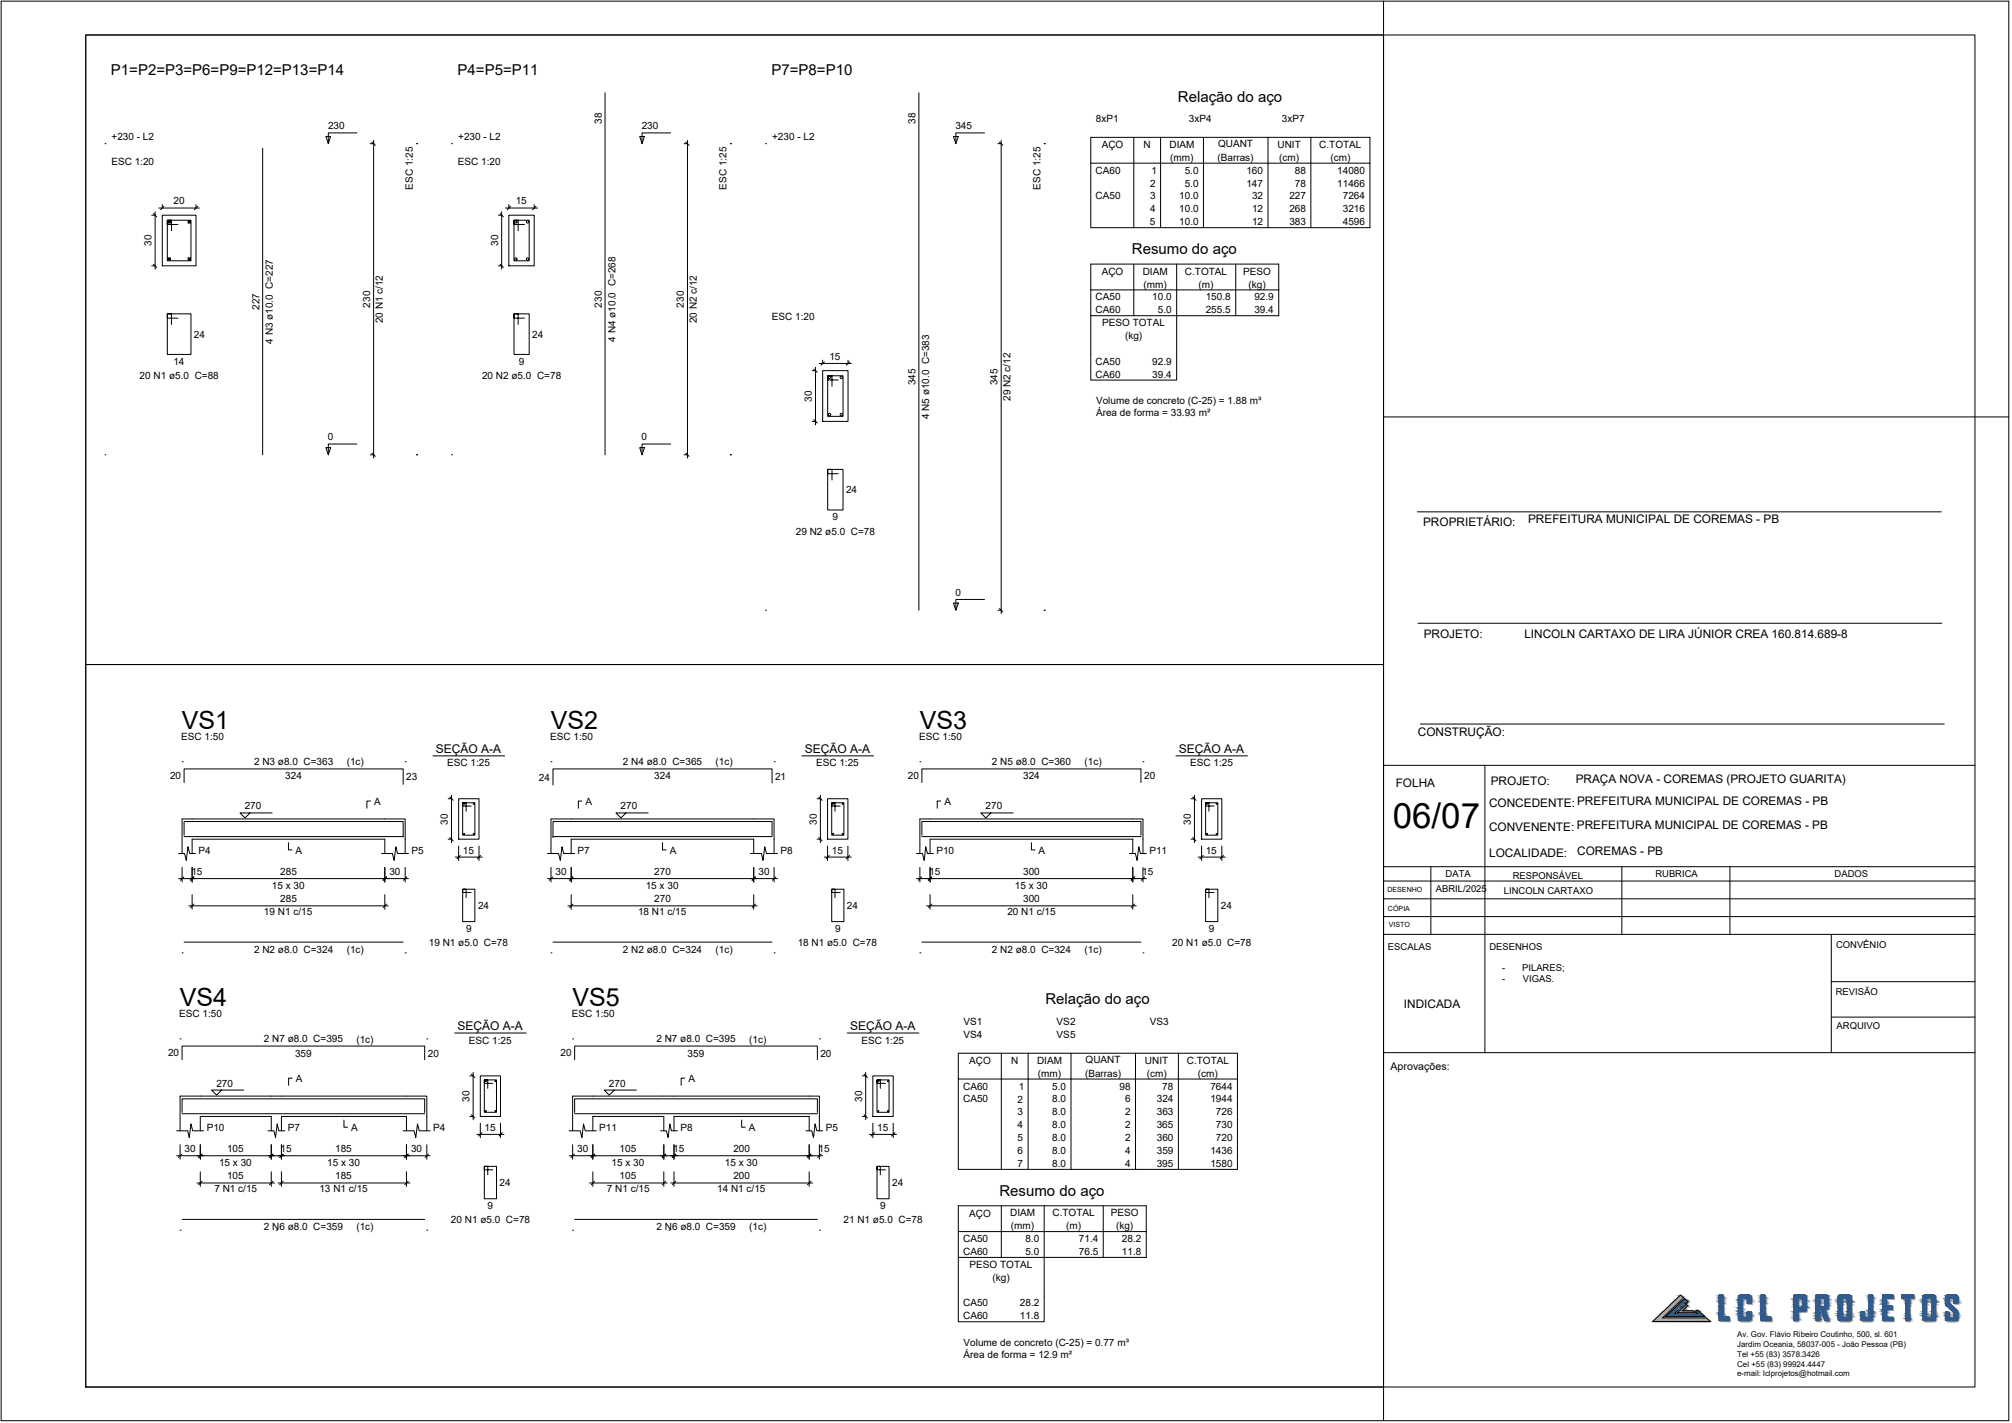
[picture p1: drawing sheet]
<svg xmlns="http://www.w3.org/2000/svg" width="594mm" height="420mm" viewBox="0 0 594 420" stroke-linecap="round" stroke-linejoin="round" font-family="sans-serif">
<defs><g id="words">
<text font-size="10.3" x="411.2" y="244.3">06/07</text>
<g font-size="7.4">
<text x="53.7" y="215.3">VS1</text>
<text x="162.6" y="215.3">VS2</text>
<text x="271.6" y="215.3">VS3</text>
<text x="53.1" y="297.1">VS4</text>
<text x="169" y="297.1">VS5</text>
</g>
<g font-size="4.4">
<text x="32.8" y="22.1">P1=P2=P3=P6=P9=P12=P13=P14</text>
<text x="135.1" y="22.1">P4=P5=P11</text>
<text x="227.8" y="22.1">P7=P8=P10</text>
<text x="347.8" y="30">Relação do aço</text>
<text x="334.2" y="75">Resumo do aço</text>
<text x="308.7" y="296.6">Relação do aço</text>
<text x="295.1" y="353.1">Resumo do aço</text>
</g>
<g font-size="3.5">
<text x="420.2" y="155.4">PROPRIETÁRIO:</text>
<text x="451.2" y="154.6">PREFEITURA MUNICIPAL DE COREMAS - PB</text>
<text x="420.4" y="188.3">PROJETO:</text>
<text x="450.1" y="188.3">LINCOLN CARTAXO DE LIRA JÚNIOR CREA 160.814.689-8</text>
<text x="418.6" y="217.4">CONSTRUÇÃO:</text>
<text x="128.7" y="222.2">SEÇÃO A-A</text>
<text x="237.6" y="222.2">SEÇÃO A-A</text>
<text x="348" y="222.2">SEÇÃO A-A</text>
<text x="412.1" y="232.3">FOLHA</text>
<text x="440.2" y="231.7">PROJETO:</text>
<text x="465.2" y="231.3">PRAÇA NOVA - COREMAS (PROJETO GUARITA)</text>
<text x="439.7" y="238.3">CONCEDENTE: PREFEITURA MUNICIPAL DE COREMAS - PB</text>
<text x="439.7" y="245.4">CONVENENTE: PREFEITURA MUNICIPAL DE COREMAS - PB</text>
<text x="439.7" y="252.9">LOCALIDADE:</text>
<text x="465.7" y="252.4">COREMAS - PB</text>
<text x="414.5" y="297.7">INDICADA</text>
<text x="135.1" y="304.1">SEÇÃO A-A</text>
<text x="251" y="304.1">SEÇÃO A-A</text>
</g>
<text font-size="3.1" x="410.6" y="315.9">Aprovações:</text>
<g font-size="3">
<text x="32.9" y="41.3">+230 - L2</text>
<text x="96.9" y="38.2">230</text>
<text x="135.3" y="41.3">+230 - L2</text>
<text x="177.7" y="36.5" transform="rotate(-90 177.7 36.5)">38</text>
<text x="189.5" y="38.2">230</text>
<text x="228" y="41.3">+230 - L2</text>
<text x="270.3" y="36.5" transform="rotate(-90 270.3 36.5)">38</text>
<text x="282.1" y="38.2">345</text>
<text x="323.6" y="36">8xP1</text>
<text x="351" y="36">3xP4</text>
<text x="378.5" y="36">3xP7</text>
<text x="325.3" y="43.8">AÇO</text>
<text x="337.7" y="43.7">N</text>
<text x="345.3" y="43.7">DIAM</text>
<text x="345.5" y="47.5">(mm)</text>
<text x="359.5" y="47.5">(Barras)</text>
<text x="359.7" y="43.5">QUANT</text>
<text x="377.2" y="43.6">UNIT</text>
<text x="377.7" y="47.5">(cm)</text>
<text x="389.6" y="43.6">C.TOTAL</text>
<text x="392.8" y="47.5">(cm)</text>
<text x="32.9" y="48.7">ESC 1:20</text>
<text x="135.2" y="48.7">ESC 1:20</text>
<text x="323.5" y="51.3">CA60</text>
<text x="340" y="51.3">1</text>
<text x="349.8" y="51.3">5.0</text>
<text x="368" y="51.3">160</text>
<text x="382.4" y="51.3">88</text>
<text x="394.8" y="51.3">14080</text>
<text x="121.9" y="56" transform="rotate(-90 121.9 56)">ESC 1:25</text>
<text x="214.5" y="56" transform="rotate(-90 214.5 56)">ESC 1:25</text>
<text x="307.2" y="56" transform="rotate(-90 307.2 56)">ESC 1:25</text>
<text x="323.5" y="58.8">CA50</text>
<text x="339.6" y="55.1">2</text>
<text x="339.6" y="58.8">3</text>
<text x="348.2" y="58.8">10.0</text>
<text x="349.8" y="55.1">5.0</text>
<text x="368" y="55.1">147</text>
<text x="369.7" y="58.8">32</text>
<text x="380.7" y="58.9">227</text>
<text x="382.4" y="55.1">78</text>
<text x="394.8" y="55.1">11466</text>
<text x="396.5" y="58.8">7264</text>
<text x="51.3" y="60.3">20</text>
<text x="152.3" y="60.3">15</text>
<text x="339.6" y="62.7">4</text>
<text x="348.2" y="62.7">10.0</text>
<text x="369.7" y="62.7">12</text>
<text x="380.7" y="62.7">268</text>
<text x="396.5" y="62.7">3216</text>
<text x="339.6" y="66.5">5</text>
<text x="348.2" y="66.5">10.0</text>
<text x="369.7" y="66.5">12</text>
<text x="380.7" y="66.5">383</text>
<text x="396.5" y="66.5">4596</text>
<text x="44.7" y="72.6" transform="rotate(-90 44.7 72.6)">30</text>
<text x="147.1" y="72.6" transform="rotate(-90 147.1 72.6)">30</text>
<text x="325.3" y="81.2">AÇO</text>
<text x="337.4" y="81.1">DIAM</text>
<text x="349.9" y="81.1">C.TOTAL</text>
<text x="367.1" y="81.1">PESO</text>
<text x="323.5" y="88.7">CA50</text>
<text x="337.6" y="85">(mm)</text>
<text x="340.2" y="88.7">10.0</text>
<text x="353.9" y="85">(m)</text>
<text x="356" y="88.7">150.8</text>
<text x="368.6" y="85">(kg)</text>
<text x="370.4" y="88.7">92.9</text>
<text x="76.6" y="91.5" transform="rotate(-90 76.6 91.5)">227</text>
<text x="109.3" y="90.8" transform="rotate(-90 109.3 90.8)">230</text>
<text x="113.1" y="95.5" transform="rotate(-90 113.1 95.5)">20 N1 c/12</text>
<text x="177.7" y="90.8" transform="rotate(-90 177.7 90.8)">230</text>
<text x="201.9" y="90.8" transform="rotate(-90 201.9 90.8)">230</text>
<text x="205.7" y="95.5" transform="rotate(-90 205.7 95.5)">20 N2 c/12</text>
<text x="227.9" y="94.6">ESC 1:20</text>
<text x="323.5" y="92.5">CA60</text>
<text x="341.9" y="92.5">5.0</text>
<text x="356" y="92.5">255.5</text>
<text x="370.4" y="92.5">39.4</text>
<text x="57.3" y="99.7">24</text>
<text x="80.6" y="101.5" transform="rotate(-90 80.6 101.5)">4 N3 ø10.0 C=227</text>
<text x="157.1" y="99.7">24</text>
<text x="181.7" y="100.8" transform="rotate(-90 181.7 100.8)">4 N4 ø10.0 C=268</text>
<text x="325.4" y="96.3">PESO TOTAL</text>
<text x="332.2" y="100.2">(kg)</text>
<text x="51.2" y="107.8">14</text>
<text x="153.2" y="107.8">9</text>
<text x="244.9" y="106.3">15</text>
<text x="323.5" y="107.7">CA50</text>
<text x="340.2" y="107.7">92.9</text>
<text x="41.2" y="112">20 N1 ø5.0 C=88</text>
<text x="142.3" y="112">20 N2 ø5.0 C=78</text>
<text x="270.3" y="113.8" transform="rotate(-90 270.3 113.8)">345</text>
<text x="294.6" y="113.8" transform="rotate(-90 294.6 113.8)">345</text>
<text x="323.5" y="111.5">CA60</text>
<text x="340.2" y="111.5">39.4</text>
<text x="239.7" y="118.6" transform="rotate(-90 239.7 118.6)">30</text>
<text x="298.4" y="118.4" transform="rotate(-90 298.4 118.4)">29 N2 c/12</text>
<text x="323.6" y="119.2">Volume de concreto (C-25) = 1.88 m³</text>
<text x="274.4" y="123.8" transform="rotate(-90 274.4 123.8)">4 N5 ø10.0 C=383</text>
<text x="323.6" y="122.9">Área de forma = 33.93 m²</text>
<text x="96.8" y="130">0</text>
<text x="189.4" y="130">0</text>
<text x="249.8" y="145.7">24</text>
<text x="245.8" y="153.7">9</text>
<text x="235" y="157.9">29 N2 ø5.0 C=78</text>
<text x="282.1" y="175.9">0</text>
<text x="53.5" y="218.5">ESC 1:50</text>
<text x="162.4" y="218.5">ESC 1:50</text>
<text x="271.4" y="218.5">ESC 1:50</text>
<text x="75" y="225.8">2 N3 ø8.0 C=363</text>
<text x="102.4" y="226">(1c)</text>
<text x="132" y="226.3">ESC 1:25</text>
<text x="183.9" y="225.8">2 N4 ø8.0 C=365</text>
<text x="211.3" y="226">(1c)</text>
<text x="241" y="226.3">ESC 1:25</text>
<text x="292.9" y="225.8">2 N5 ø8.0 C=360</text>
<text x="320.2" y="226">(1c)</text>
<text x="351.4" y="226.3">ESC 1:25</text>
<text x="50.2" y="230.1">20</text>
<text x="84.2" y="230.1">324</text>
<text x="119.9" y="230.4">23</text>
<text x="159.1" y="230.5">24</text>
<text x="193.2" y="230.1">324</text>
<text x="228.9" y="230.2">21</text>
<text x="268.1" y="230.1">20</text>
<text x="302.1" y="230.1">324</text>
<text x="337.8" y="230.1">20</text>
<text x="72.3" y="239">270</text>
<text x="110.4" y="237.6">A</text>
<text x="172.9" y="237.6">A</text>
<text x="183.3" y="239">270</text>
<text x="278.8" y="237.6">A</text>
<text x="291" y="239">270</text>
<text x="132.2" y="243.5" transform="rotate(-90 132.2 243.5)">30</text>
<text x="241.2" y="243.5" transform="rotate(-90 241.2 243.5)">30</text>
<text x="351.6" y="243.5" transform="rotate(-90 351.6 243.5)">30</text>
<text x="58.6" y="252">P4</text>
<text x="87.3" y="252">A</text>
<text x="121.5" y="252">P5</text>
<text x="136.7" y="252">15</text>
<text x="170.6" y="252">P7</text>
<text x="197.7" y="252">A</text>
<text x="230.4" y="252">P8</text>
<text x="245.6" y="252">15</text>
<text x="276.5" y="252">P10</text>
<text x="306.7" y="252">A</text>
<text x="339.4" y="252">P11</text>
<text x="356" y="252">15</text>
<text x="56.5" y="258.4">15</text>
<text x="80.3" y="262.6">15 x 30</text>
<text x="82.8" y="258.4">285</text>
<text x="115" y="258.4">30</text>
<text x="164" y="258.4">30</text>
<text x="190.7" y="262.6">15 x 30</text>
<text x="193.2" y="258.4">270</text>
<text x="223.9" y="258.4">30</text>
<text x="274.4" y="258.4">15</text>
<text x="299.6" y="262.6">15 x 30</text>
<text x="302.1" y="258.4">300</text>
<text x="337.3" y="258.4">15</text>
<text x="82.8" y="266.4">285</text>
<text x="141.1" y="268.4">24</text>
<text x="193.2" y="266.4">270</text>
<text x="250.1" y="268.4">24</text>
<text x="302.1" y="266.4">300</text>
<text x="360.5" y="268.4">24</text>
<text x="77.9" y="270.3">19 N1 c/15</text>
<text x="137.6" y="275.2">9</text>
<text x="188.4" y="270.3">18 N1 c/15</text>
<text x="246.5" y="275.2">9</text>
<text x="297.4" y="270.3">20 N1 c/15</text>
<text x="357" y="275.2">9</text>
<text x="75" y="281.3">2 N2 ø8.0 C=324</text>
<text x="102.4" y="281.4">(1c)</text>
<text x="126.6" y="279.4">19 N1 ø5.0 C=78</text>
<text x="183.9" y="281.3">2 N2 ø8.0 C=324</text>
<text x="211.3" y="281.4">(1c)</text>
<text x="235.5" y="279.4">18 N1 ø5.0 C=78</text>
<text x="292.9" y="281.3">2 N2 ø8.0 C=324</text>
<text x="320.2" y="281.4">(1c)</text>
<text x="346.1" y="279.4">20 N1 ø5.0 C=78</text>
<text x="52.9" y="300.4">ESC 1:50</text>
<text x="168.8" y="300.4">ESC 1:50</text>
<text x="284.5" y="302.6">VS1</text>
<text x="312" y="302.6">VS2</text>
<text x="339.5" y="302.6">VS3</text>
<text x="49.6" y="311.9">20</text>
<text x="77.9" y="307.7">2 N7 ø8.0 C=395</text>
<text x="87.1" y="312">359</text>
<text x="105.2" y="307.9">(1c)</text>
<text x="126.3" y="312">20</text>
<text x="138.4" y="308.1">ESC 1:25</text>
<text x="165.5" y="311.9">20</text>
<text x="193.8" y="307.7">2 N7 ø8.0 C=395</text>
<text x="203" y="312">359</text>
<text x="221.2" y="307.9">(1c)</text>
<text x="242.2" y="312">20</text>
<text x="254.3" y="308.1">ESC 1:25</text>
<text x="284.5" y="306.5">VS4</text>
<text x="312" y="306.5">VS5</text>
<text x="286.2" y="314.2">AÇO</text>
<text x="298.5" y="314.1">N</text>
<text x="306.2" y="314.1">DIAM</text>
<text x="320.5" y="313.9">QUANT</text>
<text x="338.1" y="314.1">UNIT</text>
<text x="350.4" y="314.1">C.TOTAL</text>
<text x="63.9" y="320.8">270</text>
<text x="87.3" y="319.4">A</text>
<text x="179.8" y="320.8">270</text>
<text x="203.2" y="319.4">A</text>
<text x="284.4" y="321.7">CA60</text>
<text x="300.9" y="321.7">1</text>
<text x="306.4" y="318">(mm)</text>
<text x="310.7" y="321.7">5.0</text>
<text x="320.4" y="318">(Barras)</text>
<text x="330.5" y="321.7">98</text>
<text x="338.6" y="318">(cm)</text>
<text x="343.2" y="321.7">78</text>
<text x="353.7" y="318">(cm)</text>
<text x="357.4" y="321.7">7644</text>
<text x="138.6" y="325.3" transform="rotate(-90 138.6 325.3)">30</text>
<text x="254.6" y="325.3" transform="rotate(-90 254.6 325.3)">30</text>
<text x="284.4" y="325.5">CA50</text>
<text x="300.5" y="325.5">2</text>
<text x="300.5" y="329.3">3</text>
<text x="310.7" y="325.5">8.0</text>
<text x="310.7" y="329.3">8.0</text>
<text x="332.2" y="325.5">6</text>
<text x="332.2" y="329.3">2</text>
<text x="341.6" y="325.5">324</text>
<text x="341.6" y="329.3">363</text>
<text x="357.4" y="325.5">1944</text>
<text x="359" y="329.3">726</text>
<text x="61" y="333.8">P10</text>
<text x="85" y="333.9">P7</text>
<text x="103.7" y="333.9">A</text>
<text x="127.9" y="333.9">P4</text>
<text x="143.1" y="333.8">15</text>
<text x="177" y="333.9">P11</text>
<text x="200.9" y="333.8">P8</text>
<text x="221.1" y="333.9">A</text>
<text x="243.8" y="333.8">P5</text>
<text x="259" y="333.8">15</text>
<text x="300.5" y="333.1">4</text>
<text x="310.7" y="333.1">8.0</text>
<text x="332.2" y="333.1">2</text>
<text x="341.5" y="333.1">365</text>
<text x="359" y="333.1">730</text>
<text x="54.5" y="340.2">30</text>
<text x="67.1" y="340.2">105</text>
<text x="82.8" y="340.2">15</text>
<text x="99" y="340.2">185</text>
<text x="121.4" y="340.2">30</text>
<text x="170.4" y="340.2">30</text>
<text x="183" y="340.2">105</text>
<text x="198.8" y="340.2">15</text>
<text x="216.5" y="340.2">200</text>
<text x="241.7" y="340.2">15</text>
<text x="300.4" y="336.9">5</text>
<text x="300.5" y="340.7">6</text>
<text x="310.7" y="336.9">8.0</text>
<text x="310.7" y="340.7">8.0</text>
<text x="332.2" y="336.9">2</text>
<text x="332.2" y="340.7">4</text>
<text x="341.6" y="336.9">360</text>
<text x="341.6" y="340.7">359</text>
<text x="357.4" y="340.7">1436</text>
<text x="359" y="336.9">720</text>
<text x="64.7" y="344.4">15 x 30</text>
<text x="96.6" y="344.4">15 x 30</text>
<text x="180.6" y="344.4">15 x 30</text>
<text x="214" y="344.4">15 x 30</text>
<text x="300.5" y="344.6">7</text>
<text x="310.7" y="344.5">8.0</text>
<text x="332.2" y="344.6">4</text>
<text x="341.5" y="344.5">395</text>
<text x="357.4" y="344.5">1580</text>
<text x="63.3" y="352.1">7 N1 c/15</text>
<text x="67.1" y="348.2">105</text>
<text x="94.3" y="352.1">13 N1 c/15</text>
<text x="99" y="348.2">185</text>
<text x="147.5" y="350.2">24</text>
<text x="179.2" y="352.1">7 N1 c/15</text>
<text x="183" y="348.2">105</text>
<text x="211.8" y="352.1">14 N1 c/15</text>
<text x="216.5" y="348.2">200</text>
<text x="263.4" y="350.2">24</text>
<text x="144" y="357">9</text>
<text x="259.9" y="357">9</text>
<text x="286.2" y="359.2">AÇO</text>
<text x="298.3" y="359.2">DIAM</text>
<text x="310.8" y="359.1">C.TOTAL</text>
<text x="328" y="359.1">PESO</text>
<text x="77.9" y="363.1">2 N6 ø8.0 C=359</text>
<text x="105.2" y="363.3">(1c)</text>
<text x="133.1" y="361.2">20 N1 ø5.0 C=78</text>
<text x="193.8" y="363.1">2 N6 ø8.0 C=359</text>
<text x="221.2" y="363.3">(1c)</text>
<text x="249" y="361.2">21 N1 ø5.0 C=78</text>
<text x="298.5" y="363">(mm)</text>
<text x="314.8" y="363">(m)</text>
<text x="329.5" y="363">(kg)</text>
<text x="284.4" y="366.7">CA50</text>
<text x="284.4" y="370.5">CA60</text>
<text x="302.8" y="366.7">8.0</text>
<text x="302.8" y="370.5">5.0</text>
<text x="318.6" y="366.8">71.4</text>
<text x="318.6" y="370.5">76.5</text>
<text x="331.3" y="366.7">28.2</text>
<text x="331.3" y="370.5">11.8</text>
<text x="286.3" y="374.3">PESO TOTAL</text>
<text x="293.1" y="378.2">(kg)</text>
<text x="284.4" y="385.7">CA50</text>
<text x="284.4" y="389.6">CA60</text>
<text x="301.1" y="389.6">11.8</text>
<text x="301.2" y="385.7">28.2</text>
<text x="284.5" y="397.3">Volume de concreto (C-25) = 0.77 m³</text>
<text x="284.5" y="401">Área de forma = 12.9 m²</text>
</g>
<g font-size="2.8">
<text x="424" y="263.4">ABRIL/2025</text>
<text x="426.8" y="259">DATA</text>
<text x="444" y="263.9">LINCOLN CARTAXO</text>
<text x="446.7" y="259.5">RESPONSÁVEL</text>
<text x="488.8" y="259">RUBRICA</text>
<text x="541.7" y="259.1">DADOS</text>
<text x="409.8" y="280.4">ESCALAS</text>
<text x="439.8" y="280.4">DESENHOS</text>
<text x="542.1" y="280">CONVÊNIO</text>
<text x="443.6" y="286.7">-</text>
<text x="449.5" y="286.7">PILARES;</text>
<text x="443.6" y="290">-</text>
<text x="449.6" y="290">VIGAS.</text>
<text x="542" y="293.8">REVISÃO</text>
<text x="542.3" y="304">ARQUIVO</text>
</g>
<g font-size="2.3">
<text x="513" y="394.7">Av. Gov. Flávio Ribeiro Coutinho, 500, sl. 601</text>
<text x="513" y="397.7">Jardim Oceania, 58037-005 - João Pessoa (PB)</text>
<text x="513" y="400.7">Tel +55 (83) 3578.3426</text>
<text x="513" y="403.5">Cel +55 (83) 99924.4447</text>
<text x="513" y="406.3">e-mail: lclprojetos@hotmail.com</text>
</g>
<g font-size="2.1">
<text x="409.7" y="263.4">DESENHO</text>
<text x="409.8" y="269">CÓPIA</text>
<text x="410" y="273.7">VISTO</text>
</g>
</g></defs>
<!-- layer: DT-Forma -->
<g fill="none" stroke="#000" stroke-width=".3">
<path d="M47.9 63.5h10v15h-10zM150.2 63.5h7.5v15h-7.5zM242.9 109.4h7.5v15h-7.5zM135.4 235.8h6v12h-6zM244.3 235.8h6.1v12h-6.1zM354.8 235.8h6v12h-6zM52.7 252h1.8l.5 2 .5-4 .5 2h1.7M53.8 252v-10.2h65.8v10.2M56.7 252v-4.2h56.9v4.2M112.6 252h3.3l.5 2 .5-4 .5 2h3.2M161.7 252h3.2l.5 2 .5-4 .5 2h3.3M162.7 252v-10.2h65.9v10.2"/>
<path d="M168.7 252v-4.2h53.8v4.2M221.6 252h3.2l.5 2 .5-4 .5 2h3.3M270.6 252h1.8l.5 2 .4-4 .6 2h1.7M271.6 252v-10.2h65.9v10.2M274.6 252v-4.2h59.9v4.2M333.5 252h1.7l.5 2 .6-4 .4 2h1.8M141.8 317.7h6v11.9h-6zM257.7 317.7h6v11.9h-6zM52.2 333.9h3.2l.5 2 .5-4 .5 2h3.3M53.2 333.9v-10.3h72.8v10.3M59.1 333.9v-4.3h21v4.3M79.1 333.9h1.8l.5 2 .4-4 .5 2h1.8"/>
<path d="M83.1 333.9v-4.3h36.9v4.3M119 333.9h3.3l.5 2 .5-4 .5 2h3.2M168.1 333.9h3.2l.5 2 .5-4 .5 2h3.3M169.1 333.9v-10.3h72.8v10.3M175 333.9v-4.3h21v4.3M195 333.9h1.8l.5 2 .5-4 .4 2h1.8M199 333.9v-4.3h39.9v4.3M238 333.9h1.7l.5 2 .5-4 .5 2h1.7"/>
</g>
<!-- layer: DT-Cotas -->
<g fill="none" stroke="#000" stroke-width=".3">
<path d="M109.3 42.4h1.1M110.3 41.4v93.9M202 42.4h1.1M203 41.4v93.9M294.6 42.4h1.1M295.6 41.4v139.8M44.8 63.5h1.1M44.8 78.5h1.1M45.8 62.5v17M46.9 61.4h12M47.9 60.4v1.2M57.9 60.4v1.2"/>
<path d="M147.2 63.5h1.1M147.2 78.5h1.1M148.1 62.5v17M149.3 61.4h9.4M150.2 60.4v1.2M157.7 60.4v1.2M239.8 109.4h1.1M240.8 108.5v16.9M241.9 107.3h9.5M242.9 106.3v1.1M250.4 106.3v1.1M109.3 134.3h1.1"/>
<path d="M202 134.3h1.1M239.8 124.4h1.1M294.6 180.2h1.1M132.3 235.8h1.1M133.3 234.8v14M241.3 235.8h1.1M242.2 234.8v14M351.7 235.8h1.1M352.7 234.8v14M52.7 259.4h67.9M53.8 256.1v4.3M56.7 256.1v4.3"/>
<path d="M113.6 256.1v4.3M119.6 256.1v4.3M132.3 247.8h1.1M134.5 253.1h7.9M135.4 249.8v4.3M141.4 249.8v4.3M161.7 259.4h67.9M162.7 256.1v4.3M168.7 256.1v4.3M222.5 256.1v4.3M228.6 256.1v4.3M241.3 247.8h1.1"/>
<path d="M243.4 253.1h7.9M244.3 249.8v4.3M250.4 249.8v4.3M270.6 259.4h67.9M271.6 256.1v4.3M274.6 256.1v4.3M334.5 256.1v4.3M337.5 256.1v4.3M351.7 247.8h1.1M353.8 253.1h8M354.8 249.8v4.3M360.8 249.8v4.3"/>
<path d="M55.8 267.5h58.8M56.7 264.2v4.3M113.6 264.2v4.3M167.7 267.5h55.9M168.7 264.2v4.3M222.5 264.2v4.3M273.6 267.5h61.9M274.6 264.2v4.3M334.5 264.2v4.3M138.7 317.7h1.1M139.7 316.7v13.9M254.6 317.7h1.1"/>
<path d="M255.6 316.7v13.9M53.2 338v4.3M59.1 338v4.3M80.1 338v4.3M83.1 338v4.3M120 338v4.3M126 338v4.3M138.7 329.6h1.1M140.8 334.9h8M141.8 331.6v4.3M147.8 331.6v4.3M169.1 338v4.3"/>
<path d="M175 338v4.3M196 338v4.3M199 338v4.3M238.9 338v4.3M241.9 338v4.3M254.6 329.6h1.1M256.8 334.9h7.9M257.7 331.6v4.3M263.7 331.6v4.3M52.2 341.2h74.8M58.2 349.3h22.9M59.1 346v4.3"/>
<path d="M80.1 346v4.3M82.1 349.3h38.9M83.1 346v4.3M120 346v4.3M168.1 341.2h74.8M174.1 349.3h22.9M175 346v4.3M196 346v4.3M198 349.3h41.9M199 346v4.3M238.9 346v4.3"/>
</g>
<!-- layer: 0 -->
<g fill="none" stroke="#000" stroke-width=".3">
<path d="M.3 .3h592.8v419.2h-592.8zM25.3 10.3h557.8v399.2h-557.8zM25.3 10.3h383.2v185.9h-383.2zM408.5 .3v419.2M109.8 42l1 .9M202.5 42l1 .9M295.1 42l1 .9M45.3 63l1 1.1M45.3 78l1 1M48.4 60.9l-1 1M58.4 60.9l-1 1M147.7 63l.9 1.1"/>
<path d="M147.7 78l.9 1M150.7 60.9l-.9 1M158.2 60.9l-1 1M240.3 109l1 .9M243.4 106.8l-1 1M250.9 106.8l-1 1M109.8 133.8l1 .9M202.5 133.8l1 .9M240.3 123.9l1 1M408.5 123.1h184.6M295.1 179.7l1 1M25.3 196.2h383.2v213.3h-383.2z"/>
<path d="M132.8 235.3l1 1M241.8 235.3l.9 1M352.2 235.3l.9 1M54.3 258.9l-1 1M57.2 258.9l-.9 1M114.1 258.9l-1 1M120.1 258.9l-1 1M132.8 247.3l1 1M135.9 252.6l-1 1M141.9 252.6l-1 1M163.2 258.9l-1 1M169.2 258.9l-1 1"/>
<path d="M223.1 258.9l-1 1M229.1 258.9l-1.1 1M241.8 247.3l.9 1M244.9 252.6l-1 1M250.9 252.6l-1 1M272.1 258.9l-1 1M275.1 258.9l-1 1M335 258.9l-1 1M338 258.9l-1 1M352.2 247.3l.9 1M355.3 252.6l-1 1M361.3 252.6l-1 1"/>
<path d="M57.2 267l-.9 1M114.1 267l-1 1M169.2 267l-1 1M223.1 267l-1 1M275.1 267l-1 1M335 267l-1 1M139.2 317.2l1 1M255.1 317.2l1 1M139.2 329.1l1 1M142.3 334.4l-1 1M148.3 334.4l-1 1M255.1 329.1l1 1"/>
<path d="M258.2 334.4l-1 1M264.2 334.4l-1 1M53.6 340.8l-.9 1M59.6 340.8l-1 1M59.6 348.8l-1 1M80.6 340.8l-1 1M80.6 348.8l-1 1M83.6 340.8l-1 1M83.6 348.8l-1 1M120.5 340.8l-1 1M120.5 348.8l-1 1M126.5 340.8l-1 1"/>
<path d="M169.6 340.8l-1 1M175.6 340.8l-1 1M175.6 348.8l-1 1M196.5 340.8l-1 1M196.5 348.8l-1 1M199.5 340.8l-1 1M199.5 348.8l-1 1M239.4 340.8l-1 1M239.4 348.8l-1 1M242.4 340.8l-1 1"/>
</g>
<!-- layer: DT-Barras no corte -->
<g fill="none" stroke="#000" stroke-width=".3">
<path d="M49.5 76.1l.8 .8M49.5 65.2l.8 .7M50.3 76.1l-.8 .8M50.3 65.2l-.8 .7M55.5 76.1l.8 .8M55.5 65.2l.8 .7M56.3 76.1l-.8 .8M56.3 65.2l-.8 .7"/>
<circle cx="49.9" cy="76.5" r=".36"/>
<circle cx="49.9" cy="65.5" r=".36"/>
<circle cx="55.9" cy="76.5" r=".36"/>
<circle cx="55.9" cy="65.5" r=".36"/>
<circle cx="152.3" cy="76.5" r=".36"/>
<circle cx="152.3" cy="65.5" r=".36"/>
<circle cx="155.8" cy="76.5" r=".36"/>
<circle cx="155.8" cy="65.5" r=".36"/>
<circle cx="244.9" cy="111.4" r=".36"/>
<circle cx="248.4" cy="111.4" r=".36"/>
<circle cx="244.9" cy="122.4" r=".36"/>
<circle cx="248.4" cy="122.4" r=".36"/>
<circle cx="137" cy="237.3" r=".15"/>
<circle cx="139.9" cy="237.3" r=".15"/>
<circle cx="245.9" cy="237.3" r=".15"/>
<circle cx="248.8" cy="237.3" r=".15"/>
<circle cx="356.3" cy="237.3" r=".15"/>
<circle cx="359.2" cy="237.3" r=".15"/>
<circle cx="137" cy="246.2" r=".15"/>
<circle cx="139.9" cy="246.2" r=".15"/>
<circle cx="245.9" cy="246.2" r=".15"/>
<circle cx="248.8" cy="246.2" r=".15"/>
<circle cx="356.3" cy="246.2" r=".15"/>
<circle cx="359.2" cy="246.2" r=".15"/>
<circle cx="143.4" cy="319.2" r=".15"/>
<circle cx="146.3" cy="319.2" r=".15"/>
<circle cx="259.3" cy="319.2" r=".15"/>
<circle cx="262.2" cy="319.2" r=".15"/>
<circle cx="143.4" cy="328.1" r=".15"/>
<circle cx="146.3" cy="328.1" r=".15"/>
<circle cx="259.3" cy="328.1" r=".15"/>
<circle cx="262.2" cy="328.1" r=".15"/>
</g>
<!-- layer: DT-Textos -->
<g fill="none" stroke="#000" stroke-width=".3">
<path d="M105.4 39.2h-8.5v3.2M198 39.2h-8.4v3.2M290.7 39.2h-8.5v3.2M96.2 40.3h1.4l-.7 2.1zM188.9 40.3h1.4l-.7 2.1zM281.5 40.3h1.5l-.8 2.1zM96.2 132.2h1.4l-.7 2.1zM105.4 131.1h-8.5v3.2M188.9 132.2h1.4l-.7 2.1zM198 131.1h-8.4v3.2M281.5 178.1h1.5l-.8 2.1zM290.7 177h-8.5v3.2"/>
<path d="M109.4 236.5h-1.1v2.1M127.8 223.2h21.2M171.8 236.5h-1v2.1M236.8 223.2h21.1M277.8 236.5h-1.1v2.1M347.2 223.2h21.1M73.8 240l-1.5 1.5-1.4-1.5h9.4M85.2 248.8v2.2h1M184.8 240l-1.5 1.5-1.4-1.5h9.5M195.6 248.8v2.2h1.1M292.6 240l-1.5 1.5-1.5-1.5h9.5M304.5 248.8v2.2h1.1"/>
<path d="M86.3 318.3h-1.1v2.2M134.2 305h21.2M202.2 318.3h-1.1v2.2M250.1 305h21.2M65.4 321.9l-1.4 1.4-1.5-1.4h9.5M101.6 330.7v2.1h1M181.4 321.9l-1.5 1.4-1.5-1.4h9.5M219 330.7v2.1h1"/>
</g>
<!-- layer: DT-Pontilhado -->
<g fill="none" stroke="#000" stroke-width=".3">
<path d="M31 42.4h.1M123 42.4h.1M133.3 42.4h.1M215.6 42.4h.1M226 42.4h.1M308.3 42.4h.1M31 134.3h.1M123 134.3h.1M133.3 134.3h.1M215.6 134.3h.1M226 180.2h.1M308.3 180.2h.1"/>
<path d="M53.8 224.9h.1M119.6 224.9h.1M162.7 224.9h.1M228.6 224.9h.1M271.6 224.9h.1M337.5 224.9h.1M53.8 281.3h.1M119.6 281.3h.1M162.7 281.3h.1M228.6 281.3h.1M271.6 281.3h.1M337.5 281.3h.1"/>
<path d="M53.2 306.7h.1M81.6 306.7h.1M126 306.7h.1M169.1 306.7h.1M197.5 306.7h.1M241.9 306.7h.1M53.2 363.2h.1M81.6 363.2h.1M126 363.2h.1M169.1 363.2h.1M197.5 363.2h.1M241.9 363.2h.1"/>
</g>
<!-- layer: DT-Barras na forma -->
<g fill="none" stroke="#000" stroke-width=".3">
<path d="M52.5 66.3h-3.1v-1.3h7v12h-7v-12h1.2v3.2M154.9 66.3h-3.1v-1.3h4.5v12h-4.5v-12h1.2v3.2M247.5 112.2h-3.1v-1.2h4.5v11.9h-4.5v-11.9h1.3v3M139.1 238h-2.5v-1h3.6v9.6h-3.6v-9.6h1v2.5M248.1 238h-2.5v-1h3.6v9.6h-3.6v-9.6h.9v2.5M358.5 238h-2.5v-1h3.6v9.6h-3.6v-9.6h1v2.5M54.4 246.6v-4h64.6v4.5M54.4 247h64.6M163.3 247h64.7M228 246.8v-4.2h-64.7v4.7M272.2 246.6v-4h64.7v4M272.2 247h64.7"/>
<path d="M145.5 319.9h-2.5v-1h3.6v9.5h-3.6v-9.5h1v2.5M261.5 319.9h-2.5v-1h3.5v9.5h-3.5v-9.5h.9v2.5M53.8 328.5v-4.1h71.6v4.1M53.8 328.8h71.6M169.7 328.5v-4.1h71.6v4.1M169.7 328.8h71.6"/>
</g>
<!-- layer: DT-Barras rebatidas -->
<g fill="none" stroke="#000" stroke-width=".3">
<path d="M178.6 27.4v106.9M271.3 27.4v152.8M77.6 43.8v90.5M52.5 93.9h-3.1v-1.2h7v11.9h-7v-11.9h1.2v3.1M154.9 93.9h-3.1v-1.2h4.5v11.9h-4.5v-11.9h1.2v3.1M247.5 139.9h-3.1v-1.3h4.5v12h-4.5v-12h1.3v3.1M54.4 231.1v-4.1h64.6v4.6M228 231.2v-4.2h-64.7v4.8M272.2 231.1v-4.1h64.7v4.1M54.4 278.2h64.6M139.1 263.5h-2.5v-.9h3.6v9.5h-3.6v-9.5h1v2.4M163.3 278.2h64.7"/>
<path d="M248.1 263.5h-2.5v-.9h3.6v9.5h-3.6v-9.5h.9v2.4M272.2 278.2h64.7M358.5 263.5h-2.5v-.9h3.6v9.5h-3.6v-9.5h1v2.4M53.8 312.9v-4h71.6v4M169.7 312.9v-4h71.6v4M145.5 345.4h-2.5v-1h3.6v9.5h-3.6v-9.5h1v2.5M261.5 345.4h-2.5v-1h3.5v9.5h-3.5v-9.5h.9v2.5M53.8 360h71.6M169.7 360h71.6"/>
</g>
<g fill="none" stroke="#000" stroke-width=".3">
<path d="M322.1 48.2v19h82.4v-26.6h-82.4v7.6h82.4M334.8 40.6v26.6M342.7 40.6v26.6M355.3 40.6v26.6M374.4 40.6v26.6M387.1 40.6v26.6M334.8 78v15.2M347.4 78v34.2h-25.3v-19M364.9 78v15.2M322.1 85.6v7.6h55.5v-15.2h-55.5v7.6h55.5M283 318.6v26.7h82.4v-34.3h-82.4v7.6h82.4M295.7 311v34.3"/>
<path d="M303.6 311v34.3M316.2 311v34.3M335.3 311v34.3M347.9 311v34.3M295.7 356v15.3M308.3 356v34.3h-25.3v-19M325.8 356v15.3M283 363.6v7.7h55.5v-15.3h-55.5v7.6h55.5"/>
</g>
<!-- layer: carimbo -->
<g fill="none" stroke="#000" stroke-width=".3">
<path d="M418.5 151.1h154.7M418.7 184h154.7M419.4 213.8h154.7M408.5 226h174.6M438.4 226v84.8M408.5 255.9h174.6M422.5 255.9v20M478.9 255.9v20M510.8 255.9v20M408.5 275.9h174.6M408.5 270.6h174.6M408.5 265.4h174.6"/>
<path d="M408.5 260.1h174.6M540.7 275.9v34.9M540.7 289.9h42.4M408.5 310.8h174.6M540.7 300.3h42.4"/>
</g>
<!-- layer: LOGO LCL -->
<g fill="#a8a9aa" stroke="#a8a9aa" stroke-width=".3">
<path d="M497 384h.9z"/>
<path d="M497.8 384.9h.2z"/>
<path d="M501.1 387h.3z"/>
<path d="M488 390.2h17z"/>
<path d="M575.3 382.7h2.7zM575.1 382.7h2.9z"/>
<path d="M514.2 382.7h2.8zM514 382.7h3z"/>
<path d="M568.6 382.7h2.9zM568.3 382.7h3.2z"/>
<path d="M543.7 382.7h2.9zM543.4 382.7h3.2z"/>
<path d="M530 382.7h3.3zM530 382.7h3.3z"/>
<path d="M536.5 382.7h3.3zM536.5 382.7h3.3z"/>
<path d="M561.8 382.7h3.6zM561.8 382.7h3.6z"/>
<path d="M556.2 382.7h3.1zM556.2 382.7h3.1z"/>
<path d="M552.1 382.7l1.1 .1zM552.1 382.7l1.1 .1z"/>
<path d="M520.3 382.7l1.1 .1zM520.3 382.7l1.1 .1z"/>
<path d="M508 382.7l1.1 .1zM508 382.7l1.1 .1z"/>
<path d="M552.1 382.8h1.1zM552.1 382.8h1.1z"/>
<path d="M536.5 382.7l3.4 .1zM536.5 382.7l3.4 .1z"/>
<path d="M530 382.7l3.4 .1zM530 382.7l3.4 .1z"/>
<path d="M520.3 382.8h1.1zM520.3 382.8h1.1z"/>
<path d="M508 382.8h1.1zM508 382.8h1.1z"/>
<path d="M556.2 382.7l3.1 .1zM556.2 382.7l3.1 .1z"/>
<path d="M575.1 382.7l3.1 .2zM574.9 382.9h3.3z"/>
<path d="M514 382.7l3.2 .2zM513.8 382.9h3.4z"/>
<path d="M568.3 382.7l3.3 .2zM568.2 382.9h3.4z"/>
<path d="M543.4 382.7l3.3 .2zM543.2 382.9h3.5z"/>
<path d="M530 382.8l3.5 .1zM530 382.8l3.5 .1z"/>
<path d="M536.5 382.8l3.5 .1zM536.5 382.8l3.5 .1z"/>
<path d="M513.8 382.9h3.4zM513.8 382.9h3.4z"/>
<path d="M561.8 382.7l3.6 .2zM561.8 382.7l3.6 .2z"/>
<path d="M556.2 382.8l3.1 .1zM556.2 382.8l3.1 .1z"/>
<path d="M552.1 382.8l1.1 .2v-.2zM552.1 382.8l1.1 .2h-1.1z"/>
<path d="M520.3 382.8l1.1 .2v-.2zM520.3 382.8l1.1 .2h-1.1z"/>
<path d="M508 382.8l1.1 .2v-.2zM508 382.8l1.1 .2h-1.1z"/>
<path d="M552.1 383h1.1zM552.1 383h1.1z"/>
<path d="M536.5 382.9l3.6 .1-.1-.1zM536.5 382.9l3.6 .1h-3.6z"/>
<path d="M530 382.9l3.6 .1-.1-.1zM530 382.9l3.6 .1h-3.6z"/>
<path d="M520.3 383h1.1zM520.3 383h1.1z"/>
<path d="M508 383h1.1zM508 383h1.1z"/>
<path d="M556.2 382.9l3.1 .1v-.1zM556.2 382.9l3.1 .1h-3.1z"/>
<path d="M574.9 382.9l3.4 .1-.1-.1zM574.9 382.9l3.4 .1h-3.5zM574.8 383h3.5zM574.8 383h3.5z"/>
<path d="M513.8 382.9l3.5 .1-.1-.1zM513.8 382.9l3.5 .1h-3.6z"/>
<path d="M568.2 382.9l3.6 .1-.2-.1zM568.2 382.9l3.6 .1h-3.8z"/>
<path d="M543.2 382.9l3.7 .1-.2-.1zM543.2 382.9l3.7 .1h-3.8z"/>
<path d="M530 383h3.6zM530 383h3.6z"/>
<path d="M536.5 383h3.6zM536.5 383h3.6z"/>
<path d="M513.7 383h3.6zM513.7 383h3.6z"/>
<path d="M561.8 382.9l3.6 .3v-.3zM561.8 382.9l3.6 .3h-3.6z"/>
<path d="M556.2 383l3.1 .2v-.2zM556.2 383l3.1 .2h-3.1z"/>
<path d="M574.8 383l3.6 .3-.1-.3zM574.8 383l3.6 .3h-3.7zM574.7 383.3h3.7zM574.7 383.3h3.7z"/>
<path d="M568 383l3.8 .3v-.3zM568 383l3.8 .3h-3.8z"/>
<path d="M543.1 383l3.8 .3v-.3zM543.1 383l3.8 .3h-3.8z"/>
<path d="M513.7 383l3.7 .3-.1-.3zM513.7 383l3.7 .3h-3.8z"/>
<path d="M536.5 383l3.7 .3-.1-.3zM536.5 383l3.7 .3h-3.7z"/>
<path d="M530 383l3.7 .3-.1-.3zM530 383l3.7 .3h-3.7z"/>
<path d="M520.3 383l1.1 .3v-.3zM520.3 383l1.1 .3h-1.1z"/>
<path d="M508 383l1.1 .3v-.3zM508 383l1.1 .3h-1.1z"/>
<path d="M552.1 383l1.1 .3v-.3zM552.1 383l1.1 .3h-1.1z"/>
<path d="M513.6 383.3h3.8zM513.6 383.3h3.8z"/>
<path d="M536.5 383.3h3.7zM536.5 383.3h3.7z"/>
<path d="M530 383.3h3.7zM530 383.3h3.7z"/>
<path d="M552.1 383.3h1.1zM552.1 383.3h1.1z"/>
<path d="M574.7 383.3l3.7 .1zM574.7 383.3l3.7 .1z"/>
<path d="M513.6 383.3l3.8 .1zM513.6 383.3l3.8 .1z"/>
<path d="M568 383.3l3.8 .1zM568 383.3l3.8 .1z"/>
<path d="M543.1 383.3l3.8 .1zM543.1 383.3l3.8 .1z"/>
<path d="M568 383.4h3.8zM568 383.4h3.8z"/>
<path d="M543.1 383.4h3.8zM543.1 383.4h3.8z"/>
<path d="M574.7 383.4h3.7zM574.7 383.4h3.7z"/>
<path d="M536.5 383.3l3.7 .1zM536.5 383.3l3.7 .1z"/>
<path d="M530 383.3l3.7 .1zM530 383.3l3.7 .1z"/>
<path d="M520.3 383.3l1.1 .1zM520.3 383.3l1.1 .1z"/>
<path d="M508 383.3l1.1 .1zM508 383.3l1.1 .1z"/>
<path d="M556.2 383.2l3.1 .2v-.2zM556.2 383.2l3.1 .2h-3.1z"/>
<path d="M513.6 383.4h3.8zM513.6 383.4h3.8z"/>
<path d="M536.5 383.4h3.7zM536.5 383.4h3.7z"/>
<path d="M530 383.4l3.7 .1zM530 383.4l3.7 .1z"/>
<path d="M556.2 383.4l3.1 .1zM556.2 383.4l3.1 .1z"/>
<path d="M561.8 383.2l3.6 .3v-.3zM561.8 383.2l3.6 .3h-3.6z"/>
<path d="M513.6 383.4l3.8 .2v-.2zM513.6 383.4l3.8 .2h-3.8z"/>
<path d="M568 383.4l3.8 .2v-.2zM568 383.4l3.8 .2h-3.8z"/>
<path d="M543.1 383.4l3.8 .2v-.2zM543.1 383.4l3.8 .2h-3.8z"/>
<path d="M574.7 383.4l3.7 .2v-.2zM574.7 383.4l3.7 .2h-3.7z"/>
<path d="M536.5 383.4l3.7 .2v-.2zM536.5 383.4l3.7 .2h-3.7z"/>
<path d="M568 383.6h3.8zM568 383.6h3.8z"/>
<path d="M543.1 383.6h3.8zM543.1 383.6h3.8z"/>
<path d="M574.7 383.6h3.7zM574.7 383.6h3.7z"/>
<path d="M530 383.5l3.7 .1v-.1zM530 383.5l3.7 .1h-3.7z"/>
<path d="M574.7 383.6l3.7 .1zM574.7 383.6l3.7 .1z"/>
<path d="M577.2 383.7h1.2zM577.2 383.7h1.2z"/>
<path d="M574.7 383.7h1.2zM574.7 383.7h1.2z"/>
<path d="M568 383.6l3.8 .1zM568 383.6l3.8 .1z"/>
<path d="M561.8 383.5l3.6 .2zM561.8 383.5l3.6 .2z"/>
<path d="M556.2 383.5l3.1 .2zM556.2 383.5l3.1 .2z"/>
<path d="M568 383.7h3.8zM568 383.7h3.8z"/>
<path d="M543.1 383.6l3.8 .1zM543.1 383.6l3.8 .1z"/>
<path d="M536.5 383.6l3.7 .1zM536.5 383.6l3.7 .1z"/>
<path d="M530 383.6l3.7 .1zM530 383.6l3.7 .1z"/>
<path d="M513.6 383.6l3.8 .1zM513.6 383.6l3.8 .1z"/>
<path d="M516.2 383.7h1.2zM516.2 383.7h1.2z"/>
<path d="M513.6 383.7h1.1zM513.6 383.7h1.1z"/>
<path d="M539 383.7h1.2zM539 383.7h1.2z"/>
<path d="M561.8 383.7h3.6zM561.8 383.7h3.6z"/>
<path d="M556.2 383.7h3.1zM556.2 383.7h3.1z"/>
<path d="M532.5 383.7h1.2zM532.5 383.7h1.2z"/>
<path d="M530 383.7h1.1zM530 383.7h1.1z"/>
<path d="M574.7 383.7h1.2zM574.7 383.7h1.2z"/>
<path d="M577.2 383.7h1.2zM577.2 383.7h1.2z"/>
<path d="M516.2 383.7h1.2zM516.2 383.7h1.2z"/>
<path d="M520.3 383.4l1.1 .3v-.3zM520.3 383.4l1.1 .3h-1.1z"/>
<path d="M508 383.4l1.1 .3v-.3zM508 383.4l1.1 .3h-1.1z"/>
<path d="M556.2 383.7h1.1zM556.2 383.7h1.1z"/>
<path d="M552.1 383.3l1.1 .4v-.4zM552.1 383.3l1.1 .4h-1.1z"/>
<path d="M570.7 383.7h1.1zM570.7 383.7h1.1z"/>
<path d="M545.8 383.7h1.1zM545.8 383.7h1.1z"/>
<path d="M568 383.7h1.1zM568 383.7h1.1z"/>
<path d="M543.1 383.7h1.1zM543.1 383.7h1.1z"/>
<path d="M513.6 383.7h1.1zM513.6 383.7h1.1z"/>
<path d="M516.2 383.7h1.2zM516.2 383.7h1.2z"/>
<path d="M536.5 383.7l1.1 .1zM536.5 383.7l1.1 .1z"/>
<path d="M539 383.7l1.2 .1zM539 383.7l1.2 .1zM539 383.8h1.2zM539 383.8h1.2z"/>
<path d="M563 383.7l1.1 .1zM563 383.7l1.1 .1z"/>
<path d="M552.1 383.7l1.1 .1zM552.1 383.7l1.1 .1z"/>
<path d="M532.5 383.7l1.2 .1zM532.5 383.7l1.2 .1z"/>
<path d="M530 383.7l1.1 .1zM530 383.7l1.1 .1z"/>
<path d="M556.2 383.7l1.1 .1zM556.2 383.7l1.1 .1z"/>
<path d="M516.2 383.7l1.2 .1zM516.2 383.7l1.2 .1z"/>
<path d="M532.5 383.8l1.2 .1zM532.5 383.8l1.2 .1z"/>
<path d="M574.7 383.7l1.2 .2v-.2zM574.7 383.7l1.2 .2h-1.2z"/>
<path d="M577.2 383.7l1.2 .2v-.2zM577.2 383.7l1.2 .2h-1.2z"/>
<path d="M536.5 383.8l1.1 .1zM536.5 383.8l1.1 .1z"/>
<path d="M530 383.8l1.1 .1zM530 383.8l1.1 .1z"/>
<path d="M513.6 383.7l1.1 .2v-.2zM513.6 383.7l1.1 .2h-1.1z"/>
<path d="M520.3 383.7l1.1 .2v-.2zM520.3 383.7l1.1 .2h-1.1z"/>
<path d="M508 383.7l1.1 .2v-.2zM508 383.7l1.1 .2h-1.1z"/>
<path d="M556.2 383.8l1.1 .1zM556.2 383.8l1.1 .1z"/>
<path d="M568 383.7l1.1 .2v-.2zM568 383.7l1.1 .2h-1.1z"/>
<path d="M543.1 383.7l1.1 .2v-.2zM543.1 383.7l1.1 .2h-1.1z"/>
<path d="M570.7 383.7l1.1 .2v-.2zM570.7 383.7l1.1 .2h-1.1z"/>
<path d="M545.8 383.7l1.1 .2v-.2zM545.8 383.7l1.1 .2h-1.1z"/>
<path d="M570.7 383.9h1.1zM570.7 383.9h1.1z"/>
<path d="M545.8 383.9h1.1zM545.8 383.9h1.1z"/>
<path d="M568 383.9h1.1zM568 383.9h1.1z"/>
<path d="M543.1 383.9h1.1zM543.1 383.9h1.1z"/>
<path d="M536.5 383.9l1.1 .1zM536.5 383.9l1.1 .1z"/>
<path d="M513.6 383.9l1.1 .1zM513.6 383.9l1.1 .1z"/>
<path d="M563 383.8l1.1 .2v-.2zM563 383.8l1.1 .2h-1.1z"/>
<path d="M539 383.8l1.2 .2v-.2zM539 383.8l1.2 .2h-1.2z"/>
<path d="M556.2 383.9l1.1 .1v-.1zM556.2 383.9l1.1 .1h-1.1z"/>
<path d="M516.2 383.8l1.2 .3v-.3zM516.2 383.8l1.2 .3h-1.2z"/>
<path d="M532.5 383.9l1.2 .2v-.2zM532.5 383.9l1.2 .2h-1.2z"/>
<path d="M530 383.9l1.1 .2v-.2zM530 383.9l1.1 .2h-1.1z"/>
<path d="M574.7 383.9l1.2 .3v-.3zM574.7 383.9l1.2 .3h-1.2z"/>
<path d="M577.2 383.9l1.2 .3v-.3zM577.2 383.9l1.2 .3h-1.2z"/>
<path d="M570.7 383.9l1.1 .3v-.3zM570.7 383.9l1.1 .3h-1.1z"/>
<path d="M545.8 383.9l1.1 .3v-.3zM545.8 383.9l1.1 .3h-1.1z"/>
<path d="M568 383.9l1.1 .3v-.3zM568 383.9l1.1 .3h-1.1z"/>
<path d="M543.1 383.9l1.1 .3v-.3zM543.1 383.9l1.1 .3h-1.1z"/>
<path d="M520.3 383.9l1.1 .3v-.3zM520.3 383.9l1.1 .3h-1.1z"/>
<path d="M508 383.9l1.1 .3v-.3zM508 383.9l1.1 .3h-1.1z"/>
<path d="M552.1 383.8l1.1 .4v-.4zM552.1 383.8l1.1 .4h-1.1z"/>
<path d="M539 384l1.2 .2v-.2zM539 384l1.2 .2h-1.2z"/>
<path d="M536.5 384l1.1 .3v-.3zM536.5 384l1.1 .3h-1.1z"/>
<path d="M513.6 384l1.1 .3v-.3zM513.6 384l1.1 .3h-1.1z"/>
<path d="M568 384.2l1.1 .1zM568 384.2l1.1 .1z"/>
<path d="M543.1 384.2l1.1 .1zM543.1 384.2l1.1 .1z"/>
<path d="M570.7 384.2l1.1 .1zM570.7 384.2l1.1 .1z"/>
<path d="M545.8 384.2l1.1 .1zM545.8 384.2l1.1 .1z"/>
<path d="M563 384l1.1 .3v-.3zM563 384l1.1 .3h-1.1z"/>
<path d="M552.1 384.2l1.1 .1zM552.1 384.2l1.1 .1z"/>
<path d="M574.7 384.2l1.2 .1v-.1zM574.7 384.2l1.2 .1h-1.2z"/>
<path d="M577.2 384.2l1.2 .1v-.1zM577.2 384.2l1.2 .1h-1.2z"/>
<path d="M513.6 384.3h1.1zM513.6 384.3h1.1z"/>
<path d="M556.2 384l1.1 .4v-.4zM556.2 384l1.1 .4h-1.1z"/>
<path d="M516.2 384.1l1.2 .3v-.3zM516.2 384.1l1.2 .3h-1.2z"/>
<path d="M539 384.2l1.2 .2v-.2zM539 384.2l1.2 .2h-1.2z"/>
<path d="M536.5 384.3l1.1 .1v-.1zM536.5 384.3l1.1 .1h-1.1z"/>
<path d="M532.5 384.1l1.2 .3v-.3zM532.5 384.1l1.2 .3h-1.2z"/>
<path d="M530 384.1l1.1 .3v-.3zM530 384.1l1.1 .3h-1.1z"/>
<path d="M520.3 384.2l1.1 .2v-.2zM520.3 384.2l1.1 .2h-1.1z"/>
<path d="M508 384.2l1.1 .2v-.2zM508 384.2l1.1 .2h-1.1z"/>
<path d="M556.2 384.4h1.1zM556.2 384.4h1.1z"/>
<path d="M577.2 384.3l1.2 .2v-.2zM577.2 384.3l1.2 .2h-1.2z"/>
<path d="M570.7 384.3l1.1 .3v-.3zM570.7 384.3l1.1 .3h-1.1z"/>
<path d="M545.8 384.3l1.1 .3v-.3zM545.8 384.3l1.1 .3h-1.1z"/>
<path d="M568 384.3l1.1 .3v-.3zM568 384.3l1.1 .3h-1.1z"/>
<path d="M543.1 384.3l1.1 .3v-.3zM543.1 384.3l1.1 .3h-1.1z"/>
<path d="M532.5 384.4l1.2 .2zM532.5 384.4l1.2 .2z"/>
<path d="M530 384.4l1.1 .2zM530 384.4l1.1 .2z"/>
<path d="M516.2 384.4l1.2 .2zM516.2 384.4l1.2 .2z"/>
<path d="M536.5 384.4l1.1 .3v-.3zM536.5 384.4l1.1 .3h-1.1z"/>
<path d="M563 384.3l1.1 .4v-.4zM563 384.3l1.1 .4h-1.1z"/>
<path d="M516.2 384.6l1.2 .2v-.2zM516.2 384.6l1.2 .2h-1.2z"/>
<path d="M513.6 384.3l1.1 .5v-.5zM513.6 384.3l1.1 .5h-1.1z"/>
<path d="M539 384.4l1.2 .4v-.4zM539 384.4l1.2 .4h-1.2z"/>
<path d="M568 384.6l1.1 .2v-.2zM568 384.6l1.1 .2h-1.1z"/>
<path d="M543.1 384.6l1.1 .2v-.2zM543.1 384.6l1.1 .2h-1.1z"/>
<path d="M520.3 384.4l1.1 .4v-.4zM520.3 384.4l1.1 .4h-1.1z"/>
<path d="M508 384.4l1.1 .4v-.4zM508 384.4l1.1 .4h-1.1z"/>
<path d="M570.7 384.6l1.1 .2v-.2zM570.7 384.6l1.1 .2h-1.1z"/>
<path d="M545.8 384.6l1.1 .2v-.2zM545.8 384.6l1.1 .2h-1.1z"/>
<path d="M552.1 384.3l1.1 .5v-.5zM552.1 384.3l1.1 .5h-1.1z"/>
<path d="M574.7 384.3l1.2 .5v-.5zM574.7 384.3l1.2 .5h-1.2z"/>
<path d="M577.2 384.5l1.2 .3v-.3zM577.2 384.5l1.2 .3h-1.2z"/>
<path d="M556.2 384.4l1.1 .4v-.4zM556.2 384.4l1.1 .4h-1.1z"/>
<path d="M574.7 384.8h1.2zM574.7 384.8h1.2z"/>
<path d="M577.2 384.8l1.2 .1zM577.2 384.8l1.2 .1z"/>
<path d="M513.6 384.8l1.1 .1zM513.6 384.8l1.1 .1z"/>
<path d="M539 384.8l1.2 .1zM539 384.8l1.2 .1z"/>
<path d="M552.1 384.8l1.1 .1zM552.1 384.8l1.1 .1z"/>
<path d="M516.2 384.8l1.2 .1v-.1zM516.2 384.8l1.2 .1h-1.2z"/>
<path d="M574.7 384.8l1.2 .1zM574.7 384.8l1.2 .1z"/>
<path d="M570.7 384.8l1.1 .2v-.2zM570.7 384.8l1.1 .2h-1.1z"/>
<path d="M545.8 384.8l1.1 .2v-.2zM545.8 384.8l1.1 .2h-1.1z"/>
<path d="M568 384.8l1.1 .2v-.2zM568 384.8l1.1 .2h-1.1z"/>
<path d="M543.1 384.8l1.1 .2v-.2zM543.1 384.8l1.1 .2h-1.1z"/>
<path d="M574.7 384.9l1.2 .1zM574.7 384.9l1.2 .1z"/>
<path d="M577.2 384.9l1.2 .1zM577.2 384.9l1.2 .1z"/>
<path d="M577.2 385h1.2zM577.2 385h1.2z"/>
<path d="M574.7 385h1.2zM574.7 385h1.2z"/>
<path d="M516.2 384.9l1.2 .1zM516.2 384.9l1.2 .1z"/>
<path d="M574.7 385h1.2zM574.7 385h1.2z"/>
<path d="M516.2 385l1.2 .1zM516.2 385l1.2 .1z"/>
<path d="M577.2 385l1.2 .1zM577.2 385l1.2 .1z"/>
<path d="M574.7 385l1.2 .1zM574.7 385l1.2 .1z"/>
<path d="M536.5 384.7l1.1 .4v-.4zM536.5 384.7l1.1 .4h-1.1z"/>
<path d="M530 384.6l1.1 .5v-.5zM530 384.6l1.1 .5h-1.1z"/>
<path d="M520.3 384.8l1.1 .3v-.3zM520.3 384.8l1.1 .3h-1.1z"/>
<path d="M508 384.8l1.1 .3v-.3zM508 384.8l1.1 .3h-1.1z"/>
<path d="M556.2 384.8l1.1 .3v-.3zM556.2 384.8l1.1 .3h-1.1z"/>
<path d="M532.5 384.6l1.2 .5v-.5zM532.5 384.6l1.2 .5h-1.2z"/>
<path d="M530 385.1h1.1zM530 385.1h1.1z"/>
<path d="M574.7 385.1h1.2zM574.7 385.1h1.2z"/>
<path d="M516.2 385.1h1.2zM516.2 385.1h1.2z"/>
<path d="M516.2 385.1h1.2zM516.2 385.1h1.2z"/>
<path d="M516.2 385.1h1.1zM516.2 385.1h1.2z"/>
<path d="M516.2 385.1h1.1zM516.2 385.1h1.1z"/>
<path d="M536.5 385.1l1.1 .1zM536.5 385.1l1.1 .1z"/>
<path d="M556.2 385.1l1.1 .1zM556.2 385.1l1.1 .1z"/>
<path d="M574.7 385.1l1.4 .1zM574.7 385.1l1.4 .1z"/>
<path d="M563 384.7l1.1 .5v-.5zM563 384.7l1.1 .5h-1.1z"/>
<path d="M513.6 384.9l1.1 .4v-.4zM513.6 384.9l1.1 .4h-1.1z"/>
<path d="M539 384.9l1.2 .4v-.4zM539 384.9l1.2 .4h-1.2z"/>
<path d="M568 385l1.1 .3v-.3zM568 385l1.1 .3h-1.1z"/>
<path d="M543.1 385l1.1 .3v-.3zM543.1 385l1.1 .3h-1.1z"/>
<path d="M570.7 385l1.1 .3v-.3zM570.7 385l1.1 .3h-1.1z"/>
<path d="M545.8 385l1.1 .3v-.3zM545.8 385l1.1 .3h-1.1z"/>
<path d="M574.8 385.2l1.4 .2zM574.8 385.2l1.4 .2z"/>
<path d="M574.8 385.4h1.4zM574.8 385.4h1.4z"/>
<path d="M570.7 385.3l1.1 .1zM570.7 385.3l1.1 .1z"/>
<path d="M545.8 385.3l1.1 .1zM545.8 385.3l1.1 .1z"/>
<path d="M568 385.3l1.1 .1zM568 385.3l1.1 .1z"/>
<path d="M543.1 385.3l1.1 .1zM543.1 385.3l1.1 .1z"/>
<path d="M513.6 385.3l1.1 .1v-.1zM513.6 385.3l1.1 .1h-1.1z"/>
<path d="M556.2 385.2l1.1 .4v-.4zM556.2 385.2l1.1 .4h-1.1z"/>
<path d="M532.5 385.1l1.2 .5v-.5zM532.5 385.1l1.2 .5h-1.2z"/>
<path d="M530 385.1l1.1 .5v-.5zM530 385.1l1.1 .5h-1.1z"/>
<path d="M574.8 385.4l1.7 .3-.3-.3zM574.8 385.4l1.7 .3h-1.5z"/>
<path d="M539 385.3l1.2 .4v-.4zM539 385.3l1.2 .4h-1.2z"/>
<path d="M575 385.7h1.6zM575 385.7h1.6zM575 385.7h1.6zM575 385.7h1.6z"/>
<path d="M536.5 385.2l1.1 .5v-.5zM536.5 385.2l1.1 .5h-1.1z"/>
<path d="M575 385.7l1.6 .1zM575 385.7l1.6 .1z"/>
<path d="M539 385.7l1.2 .1zM539 385.7l1.2 .1z"/>
<path d="M532.5 385.6l1.2 .2v-.2zM532.5 385.6l1.2 .2h-1.2z"/>
<path d="M563 385.2l1.1 .6v-.6zM563 385.2l1.1 .6h-1.1z"/>
<path d="M556.2 385.6l1.1 .2v-.2zM556.2 385.6l1.1 .2h-1.1z"/>
<path d="M575.1 385.8l1.6 .1zM575.1 385.8l1.6 .1z"/>
<path d="M556.2 385.8l1.1 .1zM556.2 385.8l1.1 .1z"/>
<path d="M556.2 385.9h1.1zM556.2 385.9h1.1z"/>
<path d="M556.2 385.9l2.8 .1zM556.2 385.9l2.8 .1z"/>
<path d="M539 385.8l1.2 .2v-.2zM539 385.8l1.2 .2h-1.2z"/>
<path d="M520.3 385.1l1.1 .9v-.9zM520.3 385.1l1.1 .9h-1.1z"/>
<path d="M508 385.1l1.1 .9v-.9zM508 385.1l1.1 .9h-1.1z"/>
<path d="M552.1 384.9l1.1 1.1v-1.1zM552.1 384.9l1.1 1.1h-1.1z"/>
<path d="M575.2 385.9l1.7 .1zM575.2 385.9l1.7 .1z"/>
<path d="M539 386h1.2zM539 386h1.2z"/>
<path d="M556.2 386h2.8zM556.2 386h2.8z"/>
<path d="M539 386h1.2zM539 386h1.2z"/>
<path d="M575.3 386l1.7 .1zM575.3 386l1.7 .1z"/>
<path d="M532.5 385.8l1.2 .3v-.3zM532.5 385.8l1.2 .3h-1.2z"/>
<path d="M530 385.6l1.1 .5v-.5zM530 385.6l1.1 .5h-1.1z"/>
<path d="M537.9 386l2.3 .1zM537.9 386l2.3 .1z"/>
<path d="M552.1 386l1.1 .2v-.2zM552.1 386l1.1 .2h-1.1z"/>
<path d="M537.9 386.1l2.3 .1zM537.9 386.1l2.3 .1zM537.9 386.2h2.3zM537.9 386.2h2.3z"/>
<path d="M532.5 386.1l1.2 .2v-.2zM532.5 386.1l1.2 .2h-1.2z"/>
<path d="M575.4 386.1l1.9 .2-.3-.2zM575.4 386.1l1.9 .2h-1.6z"/>
<path d="M537.9 386.2l2.3 .1zM537.9 386.2l2.3 .1z"/>
<path d="M556.2 386l2.8 .4v-.4zM556.2 386l2.8 .4h-2.8z"/>
<path d="M537.9 386.3h2.3zM537.9 386.3l2.2 .1z"/>
<path d="M532.5 386.3l1.2 .1zM532.5 386.3l1.2 .1z"/>
<path d="M530 386.1l1.1 .3v-.3zM530 386.1l1.1 .3h-1.1z"/>
<path d="M536.5 385.7l1.1 .8v-.8zM536.5 385.7l1.1 .8h-1.1z"/>
<path d="M513.6 385.4l1.1 1.1v-1.1zM513.6 385.4l1.1 1.1h-1.1z"/>
<path d="M530 386.4l1.1 .1zM530 386.4l1.1 .1z"/>
<path d="M568 385.4l1.1 1.1v-1.1zM568 385.4l1.1 1.1h-1.1z"/>
<path d="M543.1 385.4l1.1 1.1v-1.1zM543.1 385.4l1.1 1.1h-1.1z"/>
<path d="M520.3 386l1.1 .5v-.5zM520.3 386l1.1 .5h-1.1z"/>
<path d="M508 386l1.1 .5v-.5zM508 386l1.1 .5h-1.1z"/>
<path d="M556.2 386.4l2.8 .1zM556.2 386.4l2.8 .1z"/>
<path d="M570.7 385.4l1.1 1.1v-1.1zM570.7 385.4l1.1 1.1h-1.1z"/>
<path d="M545.8 385.4l1.1 1.1v-1.1zM545.8 385.4l1.1 1.1h-1.1z"/>
<path d="M568 386.5h1.1zM568 386.5h1.1z"/>
<path d="M543.1 386.5h1.1zM543.1 386.5h1.1z"/>
<path d="M575.7 386.3l1.7 .2zM575.7 386.3l1.7 .2z"/>
<path d="M532.5 386.4l1.2 .1zM532.5 386.4l1.2 .1z"/>
<path d="M530 386.5h1.1zM530 386.5h1.1z"/>
<path d="M532.5 386.5h1.2zM532.5 386.5h1.2z"/>
<path d="M530 386.5h1.1zM530 386.5h1.1z"/>
<path d="M537.9 386.4h2.2zM537.9 386.4l2.2 .1zM537.9 386.5h2.2zM537.9 386.5h2.2z"/>
<path d="M530 386.5l3.7 .1zM530 386.5l3.7 .1z"/>
<path d="M537.9 386.5h2.2zM537.9 386.5l2.1 .2z"/>
<path d="M537.9 386.7h2.1zM537.9 386.7h2.1z"/>
<path d="M556.2 386.5l2.8 .2v-.2zM556.2 386.5l2.8 .2h-2.8z"/>
<path d="M537.9 386.7h2.1zM537.9 386.7l2 .1z"/>
<path d="M513.6 386.5l1.1 .3v-.3zM513.6 386.5l1.1 .3h-1.1z"/>
<path d="M575.8 386.5l1.9 .3-.3-.3zM575.8 386.5l1.9 .3h-1.6z"/>
<path d="M537.9 386.8h1.9zM537.9 386.8h2z"/>
<path d="M530 386.6l3.7 .2v-.2zM530 386.6l3.7 .2h-3.7z"/>
<path d="M537.9 386.8h1.8zM537.9 386.8h1.9z"/>
<path d="M537.9 386.8h1.8zM537.9 386.8h1.8z"/>
<path d="M537.9 386.8h1.8zM537.9 386.8h1.7z"/>
<path d="M538 386.8h1.4zM538 386.8h1.6z"/>
<path d="M538 386.8h1.1zM538 386.8h1.4z"/>
<path d="M576.1 386.8h1.7zM576.1 386.8h1.7z"/>
<path d="M556.2 386.7l2.8 .1zM556.2 386.7l2.8 .1z"/>
<path d="M530 386.8l3.7 .1zM530 386.8l3.7 .1z"/>
<path d="M556.2 386.8l2.8 .1zM556.2 386.8l2.8 .1z"/>
<path d="M538 386.8l1.1 .1zM538 386.8l1.1 .1zM538 386.9h1.1zM538 386.9h1.1z"/>
<path d="M556.2 386.9h1.1zM556.2 386.9h1.1z"/>
<path d="M530 386.9h3.7zM530 386.9h3.7z"/>
<path d="M576.2 386.8l1.7 .2-.1-.2zM576.2 386.8l1.7 .2h-1.6z"/>
<path d="M536.5 386.5l1.1 .5v-.5zM536.5 386.5l1.1 .5h-1.1z"/>
<path d="M563 385.8l1.1 1.2v-1.2zM563 385.8l1.1 1.2h-1.1z"/>
<path d="M556.2 386.9l1.1 .1zM556.2 386.9l1.1 .1z"/>
<path d="M538 386.9l1.2 .2-.1-.2zM538 386.9l1.2 .2h-1.1zM538.1 387.1h1.1zM538.1 387.1h1.1z"/>
<path d="M576.3 387l1.7 .1zM576.3 387l1.7 .1z"/>
<path d="M576.4 387.1h1.7zM576.4 387.1h1.7zM576.5 387.1h1.6zM576.5 387.1h1.6z"/>
<path d="M576.5 387.1h1.6zM576.5 387.1h1.6z"/>
<path d="M520.3 386.5l1.1 .7v-.7zM520.3 386.5l1.1 .7h-1.1z"/>
<path d="M508 386.5l1.1 .7v-.7zM508 386.5l1.1 .7h-1.1z"/>
<path d="M530 386.9l3.6 .3 .1-.3zM530 386.9l3.6 .3h-3.6z"/>
<path d="M552.1 386.2l1.1 1v-1zM552.1 386.2l1.1 1h-1.1z"/>
<path d="M556.2 387l1.1 .3v-.3zM556.2 387l1.1 .3h-1.1z"/>
<path d="M538.1 387.1l1.2 .2-.1-.2zM538.1 387.1l1.2 .2h-1.2z"/>
<path d="M538.1 387.3h1.2zM538.1 387.3h1.2z"/>
<path d="M530 387.2l3.5 .2 .1-.2zM530 387.2l3.5 .2h-3.5z"/>
<path d="M513.6 386.8l1.1 .6v-.6zM513.6 386.8l1.1 .6h-1.1z"/>
<path d="M576.5 387.1l1.8 .3-.2-.3zM576.5 387.1l1.8 .3h-1.5z"/>
<path d="M552.1 387.2l1.1 .2v-.2zM552.1 387.2l1.1 .2h-1.1z"/>
<path d="M530 387.4h3.5zM530 387.4l3.3 .1z"/>
<path d="M576.8 387.4l1.5 .1zM576.8 387.4l1.5 .1z"/>
<path d="M570.7 386.5l1.1 1v-1zM570.7 386.5l1.1 1h-1.1z"/>
<path d="M545.8 386.5l1.1 1v-1zM545.8 386.5l1.1 1h-1.1z"/>
<path d="M568 386.5l1.1 1v-1zM568 386.5l1.1 1h-1.1z"/>
<path d="M543.1 386.5l1.1 1v-1zM543.1 386.5l1.1 1h-1.1z"/>
<path d="M530 387.5h3.3zM530 387.5h3.1z"/>
<path d="M530 387.5l1.1 .1zM530 387.5l1.1 .1z"/>
<path d="M538.1 387.3l1.3 .3-.1-.3zM538.1 387.3l1.3 .3h-1.2z"/>
<path d="M576.9 387.5l1.4 .1zM576.9 387.5l1.4 .1z"/>
<path d="M530 387.6h1.1zM530 387.6h1.1z"/>
<path d="M556.2 387.3l1.1 .3v-.3zM556.2 387.3l1.1 .3h-1.1z"/>
<path d="M513.6 387.4l1.1 .2v-.2zM513.6 387.4l1.1 .2h-1.1z"/>
<path d="M568 387.5l1.1 .1zM568 387.5l1.1 .1z"/>
<path d="M543.1 387.5l1.1 .1zM543.1 387.5l1.1 .1z"/>
<path d="M570.7 387.5l1.1 .1zM570.7 387.5l1.1 .1z"/>
<path d="M545.8 387.5l1.1 .1zM545.8 387.5l1.1 .1z"/>
<path d="M516.2 387.7h1.2zM516.2 387.7h1.2z"/>
<path d="M516.2 387.7h1.2zM516.2 387.7h1.2z"/>
<path d="M520.3 387.2l1.1 .5v-.5zM520.3 387.2l1.1 .5h-1.1z"/>
<path d="M508 387.2l1.1 .5v-.5zM508 387.2l1.1 .5h-1.1z"/>
<path d="M577 387.6l1.4 .1zM577 387.6l1.4 .1z"/>
<path d="M552.1 387.4l1.1 .3v-.3zM552.1 387.4l1.1 .3h-1.1z"/>
<path d="M577.1 387.7l1.3 .1zM577.1 387.7l1.3 .1z"/>
<path d="M516.2 387.7l1.2 .1zM516.2 387.7l1.2 .1z"/>
<path d="M549.7 387.7l1.1 .1zM549.7 387.7l1.1 .1zM549.7 387.8h1.1zM549.7 387.8h1.1z"/>
<path d="M577.2 387.8h1.2zM577.2 387.8h1.2z"/>
<path d="M516.2 387.8h1.2zM516.2 387.8h1.2z"/>
<path d="M577.2 387.8h1.2zM577.2 387.8h1.2z"/>
<path d="M574.7 387.8h1.2zM574.7 387.8h1.2z"/>
<path d="M577.2 387.8l1.2 .1zM577.2 387.8l1.2 .1z"/>
<path d="M538.2 387.6l1.3 .3-.1-.3zM538.2 387.6l1.3 .3h-1.2z"/>
<path d="M574.7 387.8l1.2 .1zM574.7 387.8l1.2 .1z"/>
<path d="M536.5 387l1.1 .9v-.9zM536.5 387l1.1 .9h-1.1z"/>
<path d="M530 387.6l1.1 .3v-.3zM530 387.6l1.1 .3h-1.1z"/>
<path d="M520.3 387.7l1.1 .2zM520.3 387.7l1.1 .2z"/>
<path d="M508 387.7l1.1 .2zM508 387.7l1.1 .2z"/>
<path d="M556.2 387.6l1.1 .3v-.3zM556.2 387.6l1.1 .3h-1.1z"/>
<path d="M577.2 387.9h1.2zM577.2 387.9h1.2z"/>
<path d="M516.2 387.8l1.2 .1zM516.2 387.8l1.2 .1z"/>
<path d="M530 387.9h1.1zM530 387.9h1.1z"/>
<path d="M549.7 387.8l1.1 .1v-.1zM549.7 387.8l1.1 .1h-1.1z"/>
<path d="M570.7 387.6l1.1 .4v-.4zM570.7 387.6l1.1 .4h-1.1z"/>
<path d="M545.8 387.6l1.1 .4v-.4zM545.8 387.6l1.1 .4h-1.1z"/>
<path d="M568 387.6l1.1 .4v-.4zM568 387.6l1.1 .4h-1.1z"/>
<path d="M543.1 387.6l1.1 .4v-.4zM543.1 387.6l1.1 .4h-1.1z"/>
<path d="M513.6 387.6l1.1 .4v-.4zM513.6 387.6l1.1 .4h-1.1z"/>
<path d="M516.2 387.9l1.2 .1zM516.2 387.9l1.2 .1z"/>
<path d="M549.7 387.9l1.1 .1zM549.7 387.9l1.1 .1z"/>
<path d="M574.7 387.9l1.2 .1v-.1zM574.7 387.9l1.2 .1h-1.2z"/>
<path d="M552.1 387.7l1.1 .3v-.3zM552.1 387.7l1.1 .3h-1.1z"/>
<path d="M577.2 387.9l1.2 .1v-.1zM577.2 387.9l1.2 .1h-1.2z"/>
<path d="M577.2 388l1.2 .1zM577.2 388l1.2 .1z"/>
<path d="M574.7 388l1.2 .1zM574.7 388l1.2 .1z"/>
<path d="M556.2 387.9l1.1 .2v-.2zM556.2 387.9l1.1 .2h-1.1z"/>
<path d="M513.6 388l1.1 .2v-.2zM513.6 388l1.1 .2h-1.1z"/>
<path d="M568 388l1.1 .2v-.2zM568 388l1.1 .2h-1.1z"/>
<path d="M543.1 388l1.1 .2v-.2zM543.1 388l1.1 .2h-1.1z"/>
<path d="M563 387l1.1 1.2v-1.2zM563 387l1.1 1.2h-1.1z"/>
<path d="M536.5 387.9l1.1 .3v-.3zM536.5 387.9l1.1 .3h-1.1z"/>
<path d="M570.7 388l1.1 .2v-.2zM570.7 388l1.1 .2h-1.1z"/>
<path d="M545.8 388l1.1 .2v-.2zM545.8 388l1.1 .2h-1.1z"/>
<path d="M520.3 387.9l1.1 .3v-.3zM520.3 387.9l1.1 .3h-1.1z"/>
<path d="M508 387.9l1.1 .3v-.3zM508 387.9l1.1 .3h-1.1z"/>
<path d="M552.1 388l1.1 .2v-.2zM552.1 388l1.1 .2h-1.1z"/>
<path d="M549.7 388l1.1 .3v-.3zM549.7 388l1.1 .3h-1.1z"/>
<path d="M516.2 388l1.2 .3v-.3zM516.2 388l1.2 .3h-1.2zM516.2 388.3h1.2zM516.2 388.3h1.2z"/>
<path d="M577.2 388.1l1.2 .3v-.3zM577.2 388.1l1.2 .3h-1.2z"/>
<path d="M574.7 388.1l1.2 .3v-.3zM574.7 388.1l1.2 .3h-1.2z"/>
<path d="M538.3 387.9l1.4 .5-.2-.5zM538.3 387.9l1.4 .5h-1.2z"/>
<path d="M530 387.9l1.1 .5v-.5zM530 387.9l1.1 .5h-1.1z"/>
<path d="M570.7 388.2l1.1 .2v-.2zM570.7 388.2l1.1 .2h-1.1z"/>
<path d="M545.8 388.2l1.1 .2v-.2zM545.8 388.2l1.1 .2h-1.1z"/>
<path d="M568 388.2l1.1 .2v-.2zM568 388.2l1.1 .2h-1.1z"/>
<path d="M543.1 388.2l1.1 .2v-.2zM543.1 388.2l1.1 .2h-1.1z"/>
<path d="M538.5 388.4l1.2 .1zM538.5 388.4l1.2 .1z"/>
<path d="M549.7 388.3l1.1 .2v-.2zM549.7 388.3l1.1 .2h-1.1z"/>
<path d="M536.5 388.2l1.1 .3v-.3zM536.5 388.2l1.1 .3h-1.1z"/>
<path d="M530 388.4l1.1 .1zM530 388.4l1.1 .1z"/>
<path d="M520.3 388.2l1.1 .3v-.3zM520.3 388.2l1.1 .3h-1.1z"/>
<path d="M508 388.2l1.1 .3v-.3zM508 388.2l1.1 .3h-1.1z"/>
<path d="M556.2 388.1l1.1 .4v-.4zM556.2 388.1l1.1 .4h-1.1zM556.2 388.5h1.1zM556.2 388.5h1.1z"/>
<path d="M513.6 388.2l1.1 .3v-.3zM513.6 388.2l1.1 .3h-1.1z"/>
<path d="M574.7 388.4l1.2 .1v-.1zM574.7 388.4l1.2 .1h-1.2z"/>
<path d="M577.2 388.4l1.2 .1v-.1zM577.2 388.4l1.2 .1h-1.2z"/>
<path d="M552.1 388.2l1.1 .4v-.4zM552.1 388.2l1.1 .4h-1.1z"/>
<path d="M520.3 388.5l1.1 .1zM520.3 388.5l1.1 .1z"/>
<path d="M508 388.5l1.1 .1zM508 388.5l1.1 .1z"/>
<path d="M513.6 388.5l1.1 .2v-.2zM513.6 388.5l1.1 .2h-1.1z"/>
<path d="M568 388.4l1.1 .3v-.3zM568 388.4l1.1 .3h-1.1z"/>
<path d="M543.1 388.4l1.1 .3v-.3zM543.1 388.4l1.1 .3h-1.1z"/>
<path d="M570.7 388.4l1.1 .3v-.3zM570.7 388.4l1.1 .3h-1.1z"/>
<path d="M545.8 388.4l1.1 .3v-.3zM545.8 388.4l1.1 .3h-1.1z"/>
<path d="M552.1 388.6l1.1 .1zM552.1 388.6l1.1 .1z"/>
<path d="M549.7 388.5l1.1 .2v-.2zM549.7 388.5l1.1 .2h-1.1z"/>
<path d="M574.7 388.5l1.2 .2v-.2zM574.7 388.5l1.2 .2h-1.2z"/>
<path d="M577.2 388.5l1.2 .2v-.2zM577.2 388.5l1.2 .2h-1.2z"/>
<path d="M516.2 388.3l1.2 .4v-.4zM516.2 388.3l1.2 .4h-1.2z"/>
<path d="M563 388.2l1.1 .5v-.5zM563 388.2l1.1 .5h-1.1z"/>
<path d="M536.5 388.5l1.1 .2v-.2zM536.5 388.5l1.1 .2h-1.1z"/>
<path d="M570.7 388.7h1.1zM570.7 388.7h1.1z"/>
<path d="M545.8 388.7h1.1zM545.8 388.7h1.1z"/>
<path d="M568 388.7h1.1zM568 388.7h1.1z"/>
<path d="M543.1 388.7h1.1zM543.1 388.7h1.1z"/>
<path d="M556.2 388.5l1.1 .4v-.4zM556.2 388.5l1.1 .4h-1.1z"/>
<path d="M530 388.5l1.1 .4v-.4zM530 388.5l1.1 .4h-1.1z"/>
<path d="M513.6 388.7l1.1 .2v-.2zM513.6 388.7l1.1 .2h-1.1z"/>
<path d="M520.3 388.6l1.1 .4v-.4zM520.3 388.6l1.1 .4h-1.1z"/>
<path d="M508 388.6l1.1 .4v-.4zM508 388.6l1.1 .4h-1.1z"/>
<path d="M552.1 388.7l1.1 .3v-.3zM552.1 388.7l1.1 .3h-1.1zM552.1 389h1.1zM552.1 389h1.1z"/>
<path d="M549.7 388.7l1.1 .3v-.3zM549.7 388.7l1.1 .3h-1.1z"/>
<path d="M516.2 388.7l1.2 .3v-.3zM516.2 388.7l1.2 .3h-1.2z"/>
<path d="M549.7 389h1.1zM549.7 389h1.1z"/>
<path d="M570.7 388.7l1.1 .3v-.3zM570.7 388.7l1.1 .3h-1.1z"/>
<path d="M545.8 388.7l1.1 .3v-.3zM545.8 388.7l1.1 .3h-1.1z"/>
<path d="M568 388.7l1.1 .3v-.3zM568 388.7l1.1 .3h-1.1z"/>
<path d="M543.1 388.7l1.1 .3v-.3zM543.1 388.7l1.1 .3h-1.1z"/>
<path d="M574.7 388.7l1.2 .3v-.3zM574.7 388.7l1.2 .3h-1.2z"/>
<path d="M577.2 388.7l1.2 .3v-.3zM577.2 388.7l1.2 .3h-1.2z"/>
<path d="M513.6 388.9l1.1 .1zM513.6 388.9l1.1 .1z"/>
<path d="M568 389h1.1zM568 389h1.1z"/>
<path d="M543.1 389h1.1zM543.1 389h1.1z"/>
<path d="M574.7 389h1.2zM574.7 389h1.2z"/>
<path d="M570.7 389h1.1zM570.7 389h1.1z"/>
<path d="M545.8 389h1.1zM545.8 389h1.1z"/>
<path d="M536.5 388.7l1.1 .3v-.3zM536.5 388.7l1.1 .3h-1.1z"/>
<path d="M530 388.9l1.1 .2v-.2zM530 388.9l1.1 .2h-1.1z"/>
<path d="M577.2 389l1.2 .1zM577.2 389l1.2 .1z"/>
<path d="M520.3 389l1.1 .1zM520.3 389l1.1 .1z"/>
<path d="M508 389l1.1 .1zM508 389l1.1 .1z"/>
<path d="M556.2 388.9l1.1 .2v-.2zM556.2 388.9l1.1 .2h-1.1z"/>
<path d="M538.6 388.5l1.4 .6-.3-.6zM538.6 388.5l1.4 .6h-1.2z"/>
<path d="M556.2 389.1h1.1zM556.2 389.1h1.1z"/>
<path d="M538.8 389.1l1.2 .1zM538.8 389.1l1.2 .1z"/>
<path d="M520.3 389.1l1.1 .1zM520.3 389.1l1.1 .1z"/>
<path d="M508 389.1l1.1 .1zM508 389.1l1.1 .1z"/>
<path d="M513.6 389l1.1 .2zM513.6 389l1.1 .2z"/>
<path d="M516.2 389l1.2 .2v-.2zM516.2 389l1.2 .2h-1.2z"/>
<path d="M552.1 389l1.1 .2v-.2zM552.1 389l1.1 .2h-1.1z"/>
<path d="M549.7 389l1.1 .2v-.2zM549.7 389l1.1 .2h-1.1z"/>
<path d="M570.7 389l1.1 .2v-.2zM570.7 389l1.1 .2h-1.1z"/>
<path d="M545.8 389l1.1 .2v-.2zM545.8 389l1.1 .2h-1.1z"/>
<path d="M568 389l1.1 .2v-.2zM568 389l1.1 .2h-1.1z"/>
<path d="M543.1 389l1.1 .2v-.2zM543.1 389l1.1 .2h-1.1z"/>
<path d="M556.2 389.1l1.1 .1zM556.2 389.1l1.1 .1z"/>
<path d="M563 388.7l1.1 .5v-.5zM563 388.7l1.1 .5h-1.1z"/>
<path d="M536.5 389l1.1 .2v-.2zM536.5 389l1.1 .2h-1.1z"/>
<path d="M577.2 389.1l1.2 .2v-.2zM577.2 389.1l1.2 .2h-1.2z"/>
<path d="M574.7 389l1.2 .3v-.3zM574.7 389l1.2 .3h-1.2z"/>
<path d="M520.3 389.2l1.1 .1zM520.3 389.2l1.1 .1z"/>
<path d="M508 389.2l1.1 .1zM508 389.2l1.1 .1z"/>
<path d="M516.2 389.2l1.2 .1zM516.2 389.2l1.2 .1z"/>
<path d="M556.2 389.2l1.1 .1zM556.2 389.2l1.1 .1z"/>
<path d="M513.6 389.2l1.1 .1zM513.6 389.2l1.1 .1z"/>
<path d="M570.7 389.2l1.1 .1zM570.7 389.2l1.1 .1z"/>
<path d="M568 389.2l1.1 .1zM568 389.2l1.1 .1z"/>
<path d="M552.1 389.2l1.1 .1zM552.1 389.2l1.1 .1z"/>
<path d="M549.7 389.2l1.1 .1zM549.7 389.2l1.1 .1z"/>
<path d="M545.8 389.2l1.1 .1zM545.8 389.2l1.1 .1z"/>
<path d="M543.1 389.2l1.1 .1zM543.1 389.2l1.1 .1z"/>
<path d="M516.2 389.3h1.2zM516.2 389.3h1.2z"/>
<path d="M513.6 389.3h1.1zM513.6 389.3h1.1z"/>
<path d="M520.3 389.3h2.9zM520.3 389.3h2.9z"/>
<path d="M508 389.3h2.9zM508 389.3h2.9z"/>
<path d="M556.2 389.3h3.1zM556.2 389.3h3.1z"/>
<path d="M577.2 389.3h1.2zM577.2 389.3h1.2z"/>
<path d="M574.7 389.3h1.2zM574.7 389.3h1.2z"/>
<path d="M549.7 389.3h3.5zM549.7 389.3h3.5zM549.7 389.3h3.5zM549.7 389.3h3.5z"/>
<path d="M574.7 389.3h3.7zM574.7 389.3h3.7z"/>
<path d="M513.6 389.3l3.8 .1zM513.6 389.3l3.8 .1z"/>
<path d="M568 389.3l3.8 .1zM568 389.3l3.8 .1z"/>
<path d="M543.1 389.3l3.8 .1zM543.1 389.3l3.8 .1z"/>
<path d="M530 389.1l1.1 .3v-.3zM530 389.1l1.1 .3h-1.1z"/>
<path d="M520.3 389.3l2.9 .1zM520.3 389.3l2.9 .1z"/>
<path d="M508 389.3l2.9 .1zM508 389.3l2.9 .1z"/>
<path d="M556.2 389.3l3.1 .1zM556.2 389.3l3.1 .1z"/>
<path d="M538.8 389.2l1.3 .3-.1-.3zM538.8 389.2l1.3 .3h-1.2z"/>
<path d="M513.6 389.4l3.8 .1zM513.6 389.4l3.8 .1z"/>
<path d="M536.5 389.2l1.1 .4v-.4zM536.5 389.2l1.1 .4h-1.1z"/>
<path d="M530 389.4l1.1 .2v-.2zM530 389.4l1.1 .2h-1.1z"/>
<path d="M520.3 389.4l2.9 .2v-.2zM520.3 389.4l2.9 .2h-2.9z"/>
<path d="M508 389.4l2.9 .2v-.2zM508 389.4l2.9 .2h-2.9z"/>
<path d="M556.2 389.4l3.1 .2zM556.2 389.4l3.1 .2z"/>
<path d="M549.7 389.3l3.5 .3v-.3zM549.7 389.3l3.5 .3h-3.5z"/>
<path d="M574.7 389.3l3.7 .3v-.3zM574.7 389.3l3.7 .3h-3.7z"/>
<path d="M549.7 389.6h3.5zM549.7 389.6h3.5z"/>
<path d="M513.6 389.5l3.8 .1zM513.6 389.5l3.8 .1z"/>
<path d="M568 389.4l3.8 .2v-.2zM568 389.4l3.8 .2h-3.8z"/>
<path d="M543.1 389.4l3.8 .2v-.2zM543.1 389.4l3.8 .2h-3.8z"/>
<path d="M513.6 389.6h3.8zM513.6 389.6h3.8z"/>
<path d="M563 389.2l1.1 .4v-.4zM563 389.2l1.1 .4h-1.1z"/>
<path d="M536.5 389.6h1.1zM536.5 389.6h1.1z"/>
<path d="M574.7 389.6h3.7zM574.7 389.6h3.7z"/>
<path d="M568 389.6h3.8zM568 389.6h3.8z"/>
<path d="M549.7 389.6h3.5zM549.7 389.6h3.5z"/>
<path d="M543.1 389.6h3.8zM543.1 389.6h3.8z"/>
<path d="M513.6 389.6h3.8zM513.6 389.6h3.8z"/>
<path d="M538.9 389.5l1.3 .2-.1-.2zM538.9 389.5l1.3 .2h-1.2z"/>
<path d="M520.3 389.6l2.9 .2v-.2zM520.3 389.6l2.9 .2h-2.9z"/>
<path d="M508 389.6l2.9 .2v-.2zM508 389.6l2.9 .2h-2.9z"/>
<path d="M556.2 389.6l3.1 .2v-.2zM556.2 389.6l3.1 .2h-3.1z"/>
<path d="M530 389.6l1.1 .2v-.2zM530 389.6l1.1 .2h-1.1z"/>
<path d="M539 389.7l1.2 .1v-.1zM539 389.7l1.2 .1h-1.2z"/>
<path d="M574.7 389.6l3.6 .3 .1-.3zM574.7 389.6l3.6 .3h-3.5z"/>
<path d="M513.6 389.6l3.7 .3 .1-.3zM513.6 389.6l3.7 .3h-3.6z"/>
<path d="M549.7 389.6l3.5 .3v-.3zM549.7 389.6l3.5 .3h-3.5z"/>
<path d="M568 389.6l3.8 .3v-.3zM568 389.6l3.8 .3h-3.8z"/>
<path d="M543.1 389.6l3.8 .3v-.3zM543.1 389.6l3.8 .3h-3.8z"/>
<path d="M549.7 389.9h3.5zM549.7 389.9h3.5z"/>
<path d="M513.7 389.9h3.6zM513.7 389.9h3.6z"/>
<path d="M574.8 389.9h3.5zM574.8 389.9h3.5z"/>
<path d="M536.5 389.6l1.1 .3v-.3zM536.5 389.6l1.1 .3h-1.1z"/>
<path d="M530 389.8l1.1 .1zM530 389.8l1.1 .1z"/>
<path d="M539 389.8l1.3 .1zM539 389.8l1.3 .1z"/>
<path d="M556.2 389.8l3.1 .1v-.1zM556.2 389.8l3.1 .1h-3.1z"/>
<path d="M520.3 389.8l2.9 .1v-.1zM520.3 389.8l2.9 .1h-2.9z"/>
<path d="M508 389.8l2.9 .1v-.1zM508 389.8l2.9 .1h-2.9z"/>
<path d="M563 389.6l1.1 .4v-.4zM563 389.6l1.1 .4h-1.1z"/>
<path d="M536.5 389.9l1.1 .1zM536.5 389.9l1.1 .1z"/>
<path d="M539.1 389.9l1.2 .2zM539.1 389.9l1.2 .2z"/>
<path d="M520.3 389.9l2.9 .2v-.2zM520.3 389.9l2.9 .2h-2.9z"/>
<path d="M508 389.9l2.9 .2v-.2zM508 389.9l2.9 .2h-2.9z"/>
<path d="M556.2 389.9l3.1 .2v-.2zM556.2 389.9l3.1 .2h-3.1z"/>
<path d="M539.1 390.1h1.2zM539.1 390.1h1.2z"/>
<path d="M574.8 389.9l3.4 .2 .1-.2zM574.8 389.9l3.4 .2h-3.3z"/>
<path d="M513.7 389.9l3.5 .2 .1-.2zM513.7 389.9l3.5 .2h-3.4z"/>
<path d="M549.7 389.9l3.4 .2 .1-.2zM549.7 389.9l3.4 .2h-3.2z"/>
<path d="M568 389.9l3.6 .2 .2-.2zM568 389.9l3.6 .2h-3.4z"/>
<path d="M543.1 389.9l3.6 .2 .2-.2zM543.1 389.9l3.6 .2h-3.5z"/>
<path d="M513.8 390.1h3.4zM513.8 390.1h3.4z"/>
<path d="M574.9 390.1h3.3zM574.9 390.1h3.3z"/>
<path d="M530 389.9l1.1 .2v-.2zM530 389.9l1.1 .2h-1.1z"/>
<path d="M536.5 390l1.1 .1v-.1zM536.5 390l1.1 .1h-1.1z"/>
<path d="M530 390.1h1.1zM530 390.1h1.1z"/>
<path d="M556.2 390.1h3.1zM556.2 390.1h3.1z"/>
<path d="M520.3 390.1h2.9zM520.3 390.1h2.9z"/>
<path d="M508 390.1h2.9zM508 390.1h2.9z"/>
<path d="M563 390l1.1 .2v-.2zM563 390l1.1 .2h-1.1z"/>
<path d="M536.5 390.1l1.1 .1zM536.5 390.1l1.1 .1z"/>
<path d="M520.3 390.1l2.9 .1zM520.3 390.1l2.9 .1z"/>
<path d="M508 390.1l2.9 .1zM508 390.1l2.9 .1z"/>
<path d="M556.2 390.1l3.1 .1zM556.2 390.1l3.1 .1z"/>
<path d="M539.1 390.1l1.2 .1zM539.1 390.1l1.2 .1zM539.2 390.2h1.1zM539.2 390.2h1.1z"/>
<path d="M574.9 390.1h3.3zM574.9 390.1l3.1 .1z"/>
<path d="M513.8 390.1h3.4zM513.8 390.1l3.2 .1z"/>
<path d="M549.9 390.1h3.2zM549.9 390.1l3 .1z"/>
<path d="M568.2 390.1h3.4zM568.2 390.1l3.3 .1z"/>
<path d="M543.2 390.1h3.5zM543.2 390.1l3.4 .1z"/>
<path d="M530 390.1l1.1 .1zM530 390.1l1.1 .1z"/>
<path d="M575.1 390.2h2.9zM575.1 390.2h2.7z"/>
<path d="M568.3 390.2h3.2zM568.3 390.2h2.9z"/>
<path d="M563 390.2h1.1zM563 390.2h1.1z"/>
<path d="M556.2 390.2h3.1zM556.2 390.2h3.1z"/>
<path d="M550 390.2h2.9zM550 390.2h2.6z"/>
<path d="M543.4 390.2h3.2zM543.4 390.2h2.9z"/>
<path d="M539.2 390.2h1.1zM539.2 390.2h1.1z"/>
<path d="M536.5 390.2h1.1zM536.5 390.2h1.1z"/>
<path d="M530 390.2h1.1zM530 390.2h1.1z"/>
<path d="M520.3 390.2h2.9zM520.3 390.2h2.9z"/>
<path d="M514 390.2h3zM514 390.2h2.7z"/>
<path d="M508 390.2h2.9zM508 390.2h2.9z"/>
<path d="M496.1 382.5l.2 .1zM496.1 382.5l.2 .1z"/>
<path d="M496.1 382.6l.3 .1zM496.1 382.6l.3 .1z"/>
<path d="M496 382.7l.6 .1zM496 382.7l.6 .1h-.7z"/>
<path d="M495.9 382.8l.8 .1zM495.9 382.8l.8 .1z"/>
<path d="M495.8 382.9h1zM495.6 382.9h1.2z"/>
<path d="M495.6 382.9l1.4 .2zM495.5 383.1l.1-.2 1.4 .2z"/>
<path d="M495.5 383.1l1.5 .1zM495.5 383.1l1.5 .1z"/>
<path d="M495.4 383.2h1.7zM495.4 383.2h1.7z"/>
<path d="M495.4 383.2h1.7zM495.4 383.2h1.7z"/>
<path d="M495.3 383.2h1.8zM495.3 383.2h1.8z"/>
<path d="M495.3 383.2h1.8zM495.3 383.3h1.7z"/>
<path d="M495.3 383.3l1.5 .2 .2-.2zM495.3 383.3l1.5 .2h-1.7z"/>
<path d="M497.3 383.6h.2zM497.3 383.6h.2z"/>
<path d="M495.1 383.5l1.6 .2 .1-.2zM495.1 383.5l1.6 .2h-1.8z"/>
<path d="M497.3 383.6l.3 .2zM497.2 383.8h.4z"/>
<path d="M497.2 383.8h.5zM497.2 383.8h.5z"/>
<path d="M494.9 383.7h1.8zM494.7 383.8h1.8z"/>
<path d="M497.2 383.8l.7 .2zM497.2 383.8l.7 .2h-.9zM496.9 384h1z"/>
<path d="M494.7 383.8l1.4 .4 .4-.4zM494.7 383.8l1.4 .4h-1.7z"/>
<path d="M496.9 384l1.2 .2-.2-.2zM496.9 384l1.2 .2h-1.4z"/>
<path d="M496.7 384.2h1.5zM496.7 384.2h1.5z"/>
<path d="M494.4 384.2h1.7zM494.4 384.2l1.7 .1z"/>
<path d="M496.7 384.2l1.6 .2-.1-.2zM496.5 384.4l.2-.2 1.6 .2z"/>
<path d="M496.5 384.4h1.9zM496.5 384.4h1.9zM496.5 384.4h1.9zM496.5 384.4h1.9z"/>
<path d="M496.5 384.4h1.9zM496.4 384.4h2zM496.4 384.4h2zM496.4 384.4h2z"/>
<path d="M496.4 384.4h2zM496.4 384.4l1.9 .1z"/>
<path d="M496.4 384.5h1.9zM496.4 384.5l1.9 .1z"/>
<path d="M494.3 384.3l1.4 .3 .4-.3zM494.3 384.3l1.4 .3h-1.8z"/>
<path d="M496.3 384.6l1.8 .2 .2-.2zM496.3 384.6l1.8 .2h-2z"/>
<path d="M497.7 384.8h.4zM497.7 384.8h.4zM497.8 384.8h.3zM497.8 384.8h.3z"/>
<path d="M496.1 384.8h1.6zM496.1 384.8h1.6z"/>
<path d="M497.8 384.8h.3zM497.8 384.8l.2 .1z"/>
<path d="M496.1 384.8h1.6zM496.1 384.8l1.5 .1z"/>
<path d="M493.9 384.6l1.5 .3 .3-.3zM493.6 384.9l.3-.3 1.5 .3z"/>
<path d="M496 384.9l1.4 .2 .2-.2zM496 384.9l1.4 .2h-1.6z"/>
<path d="M493.6 384.9l1.5 .2 .3-.2zM493.4 385.1l.2-.2 1.5 .2z"/>
<path d="M495.8 385.1l1.4 .2 .2-.2zM495.8 385.1l1.4 .2h-1.6z"/>
<path d="M497.7 385.3h.2zM497.7 385.3h.2z"/>
<path d="M497.7 385.3l.3 .1zM497.5 385.4h.5z"/>
<path d="M497.5 385.4h.6zM497.5 385.4h.6z"/>
<path d="M495.6 385.3l1.4 .1 .2-.1zM495.4 385.4l.2-.1 1.4 .1z"/>
<path d="M497.5 385.4l.7 .2zM497.5 385.4l.7 .2h-.8z"/>
<path d="M497.4 385.6h.8zM497.4 385.6h.8z"/>
<path d="M497.4 385.6h.8zM497.4 385.6h.8z"/>
<path d="M497.4 385.6h.9zM497.3 385.6h1z"/>
<path d="M497.3 385.6h1zM497.3 385.6l.9 .1z"/>
<path d="M495.4 385.4l1.3 .4 .3-.4zM495.4 385.4l1.3 .4h-1.7z"/>
<path d="M497.3 385.7l.8 .2 .1-.2zM497.3 385.7l.8 .2h-1z"/>
<path d="M497.1 385.9h1zM497.1 385.9l.8 .1h-.9z"/>
<path d="M497 386h.9zM496.9 386.1h.9z"/>
<path d="M495 385.8l1.3 .4 .4-.4zM494.6 386.2l.4-.4 1.3 .4z"/>
<path d="M493.4 385.1l.6 1.1 1.1-1.1zM492.2 386.2l1.2-1.1 .6 1.1z"/>
<path d="M492.2 386.2h1.8zM492.2 386.2l1.7 .1h-1.8z"/>
<path d="M496.9 386.1l.6 .3 .3-.3zM496.9 386.1l.6 .3h-.9z"/>
<path d="M494.6 386.2l1.5 .2 .2-.2zM494.6 386.2l1.5 .2h-1.6z"/>
<path d="M496.6 386.4h.9zM496.5 386.4h1z"/>
<path d="M496.5 386.4l.8 .2 .2-.2zM496.5 386.4l.8 .2h-1z"/>
<path d="M496.3 386.6l.7 .2 .3-.2zM496.1 386.8l.2-.2 .7 .2z"/>
<path d="M496.1 386.8h.9zM496.1 386.8l.9 .1z"/>
<path d="M494.5 386.4l1 .5 .6-.5zM493.9 386.9l.6-.5 1 .5z"/>
<path d="M493.9 386.9h1.6zM493.9 386.9l1.6 .1z"/>
<path d="M501.2 386.9l.2 .1zM501.2 386.9l.2 .1zM501.1 387h.3z"/>
<path d="M496.1 386.9h.9zM495.9 387h1z"/>
<path d="M495.9 387h1zM495.9 387l.9 .1z"/>
<path d="M495.9 387.1h2.4zM495.9 387.1h2.4z"/>
<path d="M495.9 387.1h3zM495.9 387.1h3z"/>
<path d="M495.9 387.1h4.1zM495.8 387.1h4.2z"/>
<path d="M501.1 387l.4 .1zM501 387.1h.5z"/>
<path d="M501 387.1h.5zM500.9 387.1h.6z"/>
<path d="M495.8 387.1l4.2 .1zM495.8 387.1l4.2 .1z"/>
<path d="M500.9 387.1l.7 .2zM500.9 387.1l.7 .2h-.8z"/>
<path d="M495.8 387.2l4.3 .1zM495.6 387.3h4.5z"/>
<path d="M492.1 386.3l.8 1 1-1zM491.1 387.3l1-1 .8 1z"/>
<path d="M500.8 387.3l.9 .1zM500.7 387.4h1z"/>
<path d="M500.7 387.4h1zM500.7 387.4h1zM500.7 387.4h1zM500.7 387.4h1z"/>
<path d="M495.6 387.3l4.6 .1zM495.6 387.3l4.6 .1h-4.6z"/>
<path d="M500.7 387.4h1.1zM500.7 387.4h1.1z"/>
<path d="M495.6 387.4h4.7zM495.5 387.4h4.8z"/>
<path d="M500.7 387.4h1.2zM500.7 387.4h1.2z"/>
<path d="M493.8 387l1.1 .5 .6-.5zM493.3 387.5l.5-.5 1.1 .5z"/>
<path d="M495.5 387.4l4.9 .2zM495.5 387.4l4.9 .2h-5.1z"/>
<path d="M495.3 387.6h5.2zM495.3 387.6h5.2z"/>
<path d="M493.3 387.5h1.6zM493.3 387.5l1.5 .1h-1.7z"/>
<path d="M495.3 387.6h5.2zM495.3 387.6h5.2zM495.3 387.6h5.2zM495.3 387.6h5.2z"/>
<path d="M495.3 387.6h5.2zM495.3 387.6h5.2z"/>
<path d="M500.8 387.4l1.3 .2-.2-.2zM500.8 387.4l1.3 .2h-1.1z"/>
<path d="M493.1 387.6h1.7zM493.1 387.6l1.6 .1z"/>
<path d="M491.1 387.3l1.3 .5 .5-.5zM490.6 387.8l.5-.5 1.3 .5z"/>
<path d="M490.6 387.8h1.8zM490.6 387.8h1.7z"/>
<path d="M493.1 387.7l1.4 .2 .2-.2zM492.9 387.9l.2-.2 1.4 .2z"/>
<path d="M501 387.6l1.3 .3-.2-.3zM501 387.6l1.3 .3h-1.1z"/>
<path d="M501.2 387.9h1.1zM501.2 387.9h1.1z"/>
<path d="M492.9 387.9h1.6zM492.9 387.9h1.6z"/>
<path d="M492.8 387.9h1.7zM492.8 387.9h1.7z"/>
<path d="M501.2 387.9h1.2zM501.2 387.9h1.2z"/>
<path d="M501.3 387.9l1.2 .1zM501.3 387.9l1.2 .1z"/>
<path d="M492.8 387.9h1.7zM492.8 387.9l1.6 .1z"/>
<path d="M492.8 388l9.9 .2-.2-.2zM492.5 388.2l.3-.2 9.9 .2z"/>
<path d="M490.6 387.8l1.3 .4 .4-.4zM490.1 388.2l.5-.4 1.3 .4z"/>
<path d="M492.5 388.2l10.4 .2-.2-.2zM492.5 388.2l10.4 .2h-10.6z"/>
<path d="M492.3 388.4h10.6zM492.3 388.4h10.6z"/>
<path d="M490.1 388.2l1.6 .3 .2-.3zM490.1 388.2l1.6 .3h-1.8z"/>
<path d="M492.3 388.4l10.8 .2-.2-.2zM492.3 388.4l10.8 .2h-11zM492.1 388.6h11zM492.1 388.6h11z"/>
<path d="M489.9 388.5l1.6 .1 .2-.1zM489.7 388.6l.2-.1 1.6 .1z"/>
<path d="M492.1 388.6l11.2 .1-.2-.1zM492.1 388.6l11.2 .1h-11.3zM492 388.7h11.3zM492 388.7h11.3z"/>
<path d="M492 388.7l11.4 .1zM492 388.7l11.4 .1z"/>
<path d="M491.9 388.8h11.5zM491.9 388.8h11.5zM491.9 388.8h11.5zM491.9 388.8h11.5z"/>
<path d="M489.7 388.6l1.5 .3 .3-.3zM489.7 388.6l1.5 .3h-1.8z"/>
<path d="M489.4 388.9h1.8zM489.4 388.9l1.7 .1h-1.9z"/>
<path d="M489.2 389h1.9zM489.2 389.1h1.8z"/>
<path d="M489.2 389.1h1.8zM489.2 389.1l1.7 .1z"/>
<path d="M489.1 389.2h1.8zM489.1 389.2h1.8z"/>
<path d="M489.1 389.2h14.8zM489 389.2h14.9z"/>
<path d="M489 389.2l15 .1zM489 389.2l15 .1h-15.1z"/>
<path d="M488.9 389.3l15.3 .2-.2-.2zM488.9 389.3l15.3 .2h-15.5z"/>
<path d="M488.7 389.5l15.7 .2-.2-.2zM488.7 389.5l15.7 .2h-15.9zM488.5 389.7h15.9zM488.5 389.7h15.9z"/>
<path d="M488.5 389.7l16.2 .2-.3-.2zM488.5 389.7l16.2 .2h-16.4z"/>
<path d="M488.3 389.9l16.5 .2zM488.3 389.9l16.5 .2h-16.6z"/>
<path d="M488.2 390.1h16.7zM488.2 390.1h16.7z"/>
<path d="M488.1 390.1h16.9zM488.1 390.1h16.9z"/>
<path d="M488.1 390.1l16.9 .1zM488.1 390.1l16.9 .1z"/>
<path d="M488 390.2h17zM488 390.2h17zM488 390.2h17z"/>
</g>
<!-- layer: Frente -->
<g fill="none" stroke="#000" stroke-width=".3">
<path d="M488 390.1l7.7-7.2a.45 .45 0 0 1 .3-.5 .45 .45 0 0 1 .5 .3l.6 .5-6.2 5.9h13l1.1 1.1zM491.9 388.7l5.5-5.2 .9 .9-.4 .5-.2-.2-3.3 3.2h7a.54 .54 0 0 1-.6-.8l.5-.3 2.1 1.9zM495.3 387.6l2.5-2.5 .5 .5-1.5 1.4h3.1l.6 .6zM507.6 382.4h1.2v6.5h1.8v1h-3zM513.5 382.5l2.4-.1a.72 .72 0 0 1 .8 0 .72 .72 0 0 1 .3 .7v1.8h-1.1v-1.5h-1.5v5.6h1.5v-1.6h1.1v1.6a.81 .81 0 0 1-.3 .9 .81 .81 0 0 1-.9 0h-1.7a.78 .78 0 0 1-.8-.3 .78 .78 0 0 1 0-.9v-5.7zM519.9 382.4h1.2v6.5h1.8v1h-3zM529.7 382.4h2.4a.97 .97 0 0 1 1.1 .2 .97 .97 0 0 1 .2 1.2v2.7a.65 .65 0 0 1-1 .7h-1.6v2.7h-1.1zM530.8 383.4h1.4v2.8h-1.4zM536.2 382.4h3l.7 .6v2.9l-1.1 .6 1.2 3.4h-1.1l-1.3-3.5v-.7h1.1v-2.3h-1.4v6.5h-1.1zM542.9 382.5l2.5-.1a.97 .97 0 0 1 1.1 .3 .97 .97 0 0 1 .1 1.1v5a.8 .8 0 0 1-.2 1 .8 .8 0 0 1-.9 .1h-1.5a.92 .92 0 0 1-1.1-.1 .92 .92 0 0 1-.1-1.1v-5.8zM543.9 383.4h1.6v5.6h-1.6zM551.8 382.4h.1a.76 .76 0 0 1 1 .2v6.7a.93 .93 0 0 1-1.3 .6h-1.7l-.4-.2-.1-2.3h1.1v1.6h1.3z"/>
<path d="M555.8 382.4h3.2v1h-2v2.2h1.7v.9h-1.7v2.5h2v.9h-3.2zM561.5 382.4h3.6v1h-1.3v5.6a.64 .64 0 0 1-.2 .9h-.4a.42 .42 0 0 1-.6-.1 .42 .42 0 0 1 .1-.5v-5.9h-1.2zM567.8 382.5l2.5-.1a.97 .97 0 0 1 1.1 .3 .97 .97 0 0 1 .1 1.1v4.8a.91 .91 0 0 1-.1 1 .91 .91 0 0 1-1 .3h-1.5a.9 .9 0 0 1-1.1-.2 .9 .9 0 0 1-.1-1zM568.8 383.4h1.6v5.6h-1.6zM574.5 382.5l2.8-.1a.76 .76 0 0 1 .7 .3 .76 .76 0 0 1 .1 .8v1.3h-1.2v-1.5h-1.4v1.4l1.5 1.3a2.72 2.72 0 0 1 1.1 3.2 .86 .86 0 0 1-1.4 .7h-1.2a.9 .9 0 0 1-1-.2 .9 .9 0 0 1-.1-1.1v-1.2h1.1v1.6h1.4a1.87 1.87 0 0 0-.9-2.4l-.6-.6a2.42 2.42 0 0 1-1-2.8z"/>
</g>
<!-- layer: LOGO LCL -->
<g fill="#4c6a95" stroke="#4c6a95" stroke-width=".3">
<path d="M497.3 383.5l.2 .1zM497.3 383.5l.2 .1zM497.2 383.6h.3zM497.2 383.6h.3z"/>
<path d="M497.2 383.6l.5 .1zM497.1 383.7h.6z"/>
<path d="M497.1 383.7l.7 .1zM497.1 383.7l.7 .1z"/>
<path d="M497.1 383.8l.9 .2-.2-.2zM496.8 384l.3-.2 .9 .2z"/>
<path d="M496.8 384h1.3zM496.8 384h1.3z"/>
<path d="M496.8 384l1.5 .3-.2-.3zM496.6 384.3l.2-.3 1.5 .3z"/>
<path d="M496.6 384.3h1.8zM496.5 384.3h1.9z"/>
<path d="M496.5 384.3h1.9zM496.5 384.3h1.9zM496.5 384.3h1.9zM496.5 384.3h1.9z"/>
<path d="M496.5 384.3l1.9 .1zM496.5 384.3l1.9 .1z"/>
<path d="M496.4 384.4h2zM496.4 384.4h1.9z"/>
<path d="M496.4 384.4l1.8 .2 .1-.2zM496.2 384.6l.2-.2 1.8 .2z"/>
<path d="M496.2 384.6h2zM496.2 384.6l1.9 .1z"/>
<path d="M497.7 384.7h.4zM497.7 384.7h.4z"/>
<path d="M496.1 384.7h1.6zM496.1 384.7h1.6z"/>
<path d="M497.8 384.7h.3zM497.8 384.7l.2 .1zM497.8 384.8h.2zM497.8 384.8h.2z"/>
<path d="M496.1 384.7h1.6zM496.1 384.7l1.5 .1z"/>
<path d="M497.8 384.8h.2zM497.8 384.8l.2 .1z"/>
<path d="M496 384.8l1.4 .2 .2-.2zM496 384.8l1.4 .2h-1.6z"/>
<path d="M495.8 385l1.4 .2 .2-.2zM495.8 385l1.4 .2h-1.6z"/>
<path d="M495.6 385.2l1.3 .3 .3-.3zM495.3 385.5l.3-.3 1.3 .3z"/>
<path d="M495.3 385.5l1.4 .2 .2-.2zM495.3 385.5l1.4 .2h-1.7z"/>
<path d="M495 385.7l1.1 .6 .6-.6zM494.5 386.3l.5-.6 1.1 .6z"/>
<path d="M494.5 386.3h1.6zM494.4 386.3h1.6z"/>
<path d="M494.4 386.3l1.1 .6 .5-.6zM494.4 386.3l1.1 .6h-1.7z"/>
<path d="M501.1 386.9l.3 .1zM501 387h.4z"/>
<path d="M501 387l.6 .2zM500.8 387.2l.2-.2 .6 .2z"/>
<path d="M493.8 386.9l1.3 .3 .4-.3zM493.8 386.9l1.3 .3h-1.6z"/>
<path d="M500.8 387.2l.9 .1zM500.7 387.3h1z"/>
<path d="M500.7 387.3h1zM500.7 387.3h1zM500.7 387.3h1zM500.7 387.3h1z"/>
<path d="M500.7 387.3h1.1zM500.7 387.3h1.1z"/>
<path d="M500.7 387.3l1.2 .1zM500.7 387.3l1.2 .1z"/>
<path d="M493.5 387.2l1.4 .2 .2-.2zM493.3 387.4l.2-.2 1.4 .2z"/>
<path d="M500.8 387.4l1.2 .2zM500.8 387.4l1.2 .2z"/>
<path d="M493.3 387.4l1.4 .2 .2-.2zM493.3 387.4l1.4 .2h-1.6z"/>
<path d="M493.1 387.6h1.6zM493.1 387.6h1.6z"/>
<path d="M500.9 387.6l1.4 .2-.3-.2zM500.9 387.6l1.4 .2h-1.1z"/>
<path d="M493.1 387.6l1.4 .2 .2-.2zM492.9 387.8l.2-.2 1.4 .2z"/>
<path d="M492.9 387.8h1.6zM492.9 387.8l1.6 .1z"/>
<path d="M501.2 387.8l1.2 .1zM501.2 387.8l1.2 .1z"/>
<path d="M501.4 387.9h1.1zM501.4 387.9h1.1z"/>
<path d="M492.8 387.9h1.7zM492.8 387.9h1.6z"/>
<path d="M492.8 387.9h9.7zM492.8 387.9h9.7z"/>
<path d="M492.8 387.9l9.9 .3-.2-.3zM492.5 388.2l.3-.3 9.9 .3z"/>
<path d="M492.5 388.2h10.3zM492.5 388.2h10.3z"/>
<path d="M492.4 388.2l10.6 .2-.2-.2zM492.2 388.4l.2-.2 10.6 .2z"/>
<path d="M492.2 388.4l10.9 .1zM492.2 388.4l10.9 .1z"/>
<path d="M492.2 388.5l11.1 .1-.2-.1zM492.2 388.5l11.1 .1h-11.3z"/>
<path d="M492 388.6l11.3 .1zM492 388.6l11.3 .1z"/>
<path d="M492 388.7h11.4zM492 388.7h11.4zM491.9 388.7h11.5z"/>
<path d="M491.9 388.7h11.5zM491.9 388.7h11.5zM491.9 388.7h11.5z"/>
</g>
<g fill="#7182a4" stroke="#7182a4" stroke-width=".3">
<path d="M497.7 385.2h.2zM497.7 385.2h.2z"/>
<path d="M497.7 385.2l.3 .2zM497.7 385.2l.3 .2h-.5z"/>
<path d="M497.5 385.4h.6zM497.5 385.4h.6z"/>
<path d="M497.5 385.4l.7 .1zM497.5 385.4l.7 .1h-.8z"/>
<path d="M497.4 385.5h.8zM497.4 385.5h.8zM497.4 385.5h.8zM497.4 385.5h.8z"/>
<path d="M497.4 385.5l.9 .1zM497.4 385.5l.9 .1z"/>
<path d="M497.3 385.6h1zM497.3 385.6h.9z"/>
<path d="M497.3 385.6l.8 .2 .1-.2zM497.3 385.6l.8 .2h-1z"/>
<path d="M497.1 385.8h1zM497.1 385.8l.8 .1h-.9z"/>
<path d="M497 385.9h.9zM497 385.9l.8 .1h-.9z"/>
<path d="M496.9 386l.6 .3 .3-.3zM496.9 386l.6 .3h-.9z"/>
<path d="M496.6 386.3h.9zM496.6 386.3l.9 .1z"/>
<path d="M496.5 386.4l.8 .1 .2-.1zM496.3 386.5l.2-.1 .8 .1z"/>
<path d="M496.3 386.5l.7 .3 .3-.3zM496.3 386.5l.7 .3h-.9z"/>
<path d="M496.1 386.8h.9zM496.1 386.8h.9z"/>
<path d="M496.1 386.8l.8 .2 .1-.2zM496.1 386.8l.8 .2h-1z"/>
<path d="M495.9 387h1zM495.9 387h.9z"/>
<path d="M495.9 387h2.4zM495.9 387h2.4z"/>
<path d="M495.9 387h3zM495.9 387h3z"/>
<path d="M495.9 387l4.1 .1zM495.9 387l4.1 .1z"/>
<path d="M495.8 387.1h4.2zM495.8 387.1h4.2z"/>
<path d="M495.8 387.1l4.3 .1zM495.8 387.1l4.3 .1h-4.5z"/>
<path d="M495.6 387.2l4.6 .1zM495.6 387.2l4.6 .1z"/>
<path d="M495.6 387.3l4.7 .1zM495.5 387.4h4.8z"/>
<path d="M495.5 387.4l4.9 .1zM495.5 387.4l4.9 .1h-5.1z"/>
<path d="M495.3 387.5h5.2zM495.3 387.5h5.2z"/>
<path d="M495.3 387.5l5.2 .1zM495.3 387.5l5.2 .1zM495.3 387.6h5.2zM495.3 387.6h5.2z"/>
<path d="M495.3 387.6h5.2zM495.3 387.6h5.2z"/>
</g>
<g fill="#305b8e" stroke="#305b8e" stroke-width=".3">
<path d="M575 382.4h2.7zM574.8 382.4h2.9z"/>
<path d="M513.9 382.4h2.8zM513.6 382.4h3.1z"/>
<path d="M568.3 382.4h2.9zM568 382.4h3.2z"/>
<path d="M543.3 382.4h2.9zM543.1 382.4h3.1z"/>
<path d="M529.7 382.4h3.3zM529.7 382.4h3.3z"/>
<path d="M536.2 382.4h3.3zM536.2 382.4h3.3z"/>
<path d="M561.5 382.4h3.6zM561.5 382.4h3.6z"/>
<path d="M555.8 382.4h3.2zM555.8 382.4h3.2z"/>
<path d="M551.8 382.4h1.1zM551.8 382.4h1.1z"/>
<path d="M519.9 382.4h1.2zM519.9 382.4h1.2z"/>
<path d="M507.6 382.4h1.2zM507.6 382.4h1.2z"/>
<path d="M551.8 382.4l1.1 .1zM551.8 382.4l1.1 .1z"/>
<path d="M536.2 382.4l3.4 .1zM536.2 382.4l3.4 .1z"/>
<path d="M529.7 382.4l3.4 .1zM529.7 382.4l3.4 .1z"/>
<path d="M519.9 382.4l1.2 .1zM519.9 382.4l1.2 .1z"/>
<path d="M507.6 382.4l1.2 .1zM507.6 382.4l1.2 .1z"/>
<path d="M555.8 382.4l3.2 .1zM555.8 382.4l3.2 .1z"/>
<path d="M574.8 382.4l3.1 .1zM574.5 382.5h3.4z"/>
<path d="M513.6 382.4l3.3 .1zM513.5 382.5h3.4z"/>
<path d="M568 382.4l3.3 .1zM567.8 382.5h3.5z"/>
<path d="M543.1 382.4l3.3 .1zM542.9 382.5h3.5z"/>
<path d="M529.7 382.5h3.5zM529.7 382.5h3.5z"/>
<path d="M536.2 382.5h3.5zM536.2 382.5h3.5z"/>
<path d="M513.5 382.5h3.4zM513.5 382.5h3.4z"/>
<path d="M561.5 382.4l3.6 .1zM561.5 382.4l3.6 .1z"/>
<path d="M555.8 382.5h3.2zM555.8 382.5h3.2z"/>
<path d="M551.8 382.5l1.1 .2v-.2zM551.8 382.5l1.1 .2h-1.1z"/>
<path d="M519.9 382.5l1.2 .2v-.2zM519.9 382.5l1.2 .2h-1.2z"/>
<path d="M507.6 382.5l1.2 .2v-.2zM507.6 382.5l1.2 .2h-1.2z"/>
<path d="M551.8 382.7h1.1zM551.8 382.7h1.1z"/>
<path d="M536.2 382.5l3.6 .2-.1-.2zM536.2 382.5l3.6 .2h-3.6z"/>
<path d="M529.7 382.5l3.6 .2-.1-.2zM529.7 382.5l3.6 .2h-3.6z"/>
<path d="M519.9 382.7h1.2zM519.9 382.7h1.2z"/>
<path d="M507.6 382.7h1.2zM507.6 382.7h1.2z"/>
<path d="M555.8 382.5l3.2 .2v-.2zM555.8 382.5l3.2 .2h-3.2z"/>
<path d="M574.5 382.5l3.5 .2-.1-.2zM574.5 382.5l3.5 .2h-3.5zM574.5 382.7h3.5zM574.5 382.7h3.5z"/>
<path d="M513.5 382.5l3.5 .2-.1-.2zM513.5 382.5l3.5 .2h-3.7z"/>
<path d="M567.8 382.5l3.7 .2-.2-.2zM567.8 382.5l3.7 .2h-3.8z"/>
<path d="M542.9 382.5l3.6 .2-.1-.2zM542.9 382.5l3.6 .2h-3.7z"/>
<path d="M529.7 382.7h3.6zM529.7 382.7h3.6z"/>
<path d="M536.2 382.7h3.6zM536.2 382.7h3.6z"/>
<path d="M513.3 382.7h3.7zM513.3 382.7h3.7z"/>
<path d="M561.5 382.5l3.6 .4v-.4zM561.5 382.5l3.6 .4h-3.6z"/>
<path d="M555.8 382.7l3.2 .2v-.2zM555.8 382.7l3.2 .2h-3.2z"/>
<path d="M574.5 382.7l3.6 .3-.1-.3zM574.5 382.7l3.6 .3h-3.7zM574.4 383h3.7zM574.4 383h3.7z"/>
<path d="M567.7 382.7l3.8 .3v-.3zM567.7 382.7l3.8 .3h-3.8z"/>
<path d="M542.8 382.7l3.8 .3-.1-.3zM542.8 382.7l3.8 .3h-3.8z"/>
<path d="M513.3 382.7l3.7 .3v-.3zM513.3 382.7l3.7 .3h-3.7z"/>
<path d="M536.2 382.7l3.7 .3-.1-.3zM536.2 382.7l3.7 .3h-3.7z"/>
<path d="M529.7 382.7l3.7 .3-.1-.3zM529.7 382.7l3.7 .3h-3.7z"/>
<path d="M519.9 382.7l1.2 .3v-.3zM519.9 382.7l1.2 .3h-1.2z"/>
<path d="M507.6 382.7l1.2 .3v-.3zM507.6 382.7l1.2 .3h-1.2z"/>
<path d="M551.8 382.7l1.1 .3v-.3zM551.8 382.7l1.1 .3h-1.1z"/>
<path d="M513.3 383h3.7zM513.3 383h3.7z"/>
<path d="M536.2 383h3.7zM536.2 383h3.7z"/>
<path d="M529.7 383h3.7zM529.7 383h3.7z"/>
<path d="M551.8 383h1.1zM551.8 383h1.1z"/>
<path d="M574.4 383h3.7zM574.4 383h3.7z"/>
<path d="M513.3 383h3.7zM513.3 383h3.7z"/>
<path d="M567.7 383l3.8 .1zM567.7 383l3.8 .1z"/>
<path d="M542.8 383l3.8 .1zM542.8 383l3.8 .1z"/>
<path d="M567.7 383.1h3.8zM567.7 383.1h3.8z"/>
<path d="M542.8 383.1h3.8zM542.8 383.1h3.8z"/>
<path d="M574.4 383l3.7 .1zM574.4 383l3.7 .1z"/>
<path d="M536.2 383l3.7 .1zM536.2 383l3.7 .1z"/>
<path d="M529.7 383l3.7 .1zM529.7 383l3.7 .1z"/>
<path d="M519.9 383l1.2 .1zM519.9 383l1.2 .1z"/>
<path d="M507.6 383l1.2 .1zM507.6 383l1.2 .1z"/>
<path d="M555.8 382.9l3.2 .2v-.2zM555.8 382.9l3.2 .2h-3.2z"/>
<path d="M513.3 383l3.7 .1zM513.3 383l3.7 .1z"/>
<path d="M536.2 383.1h3.7zM536.2 383.1h3.7z"/>
<path d="M529.7 383.1l3.7 .1zM529.7 383.1l3.7 .1z"/>
<path d="M555.8 383.1l3.2 .1v-.1zM555.8 383.1l3.2 .1h-3.2z"/>
<path d="M561.5 382.9l3.6 .3v-.3zM561.5 382.9l3.6 .3h-3.6z"/>
<path d="M513.3 383.1l3.7 .1zM513.3 383.1l3.7 .1z"/>
<path d="M567.7 383.1l3.8 .1v-.1zM567.7 383.1l3.8 .1h-3.8z"/>
<path d="M542.8 383.1l3.8 .1v-.1zM542.8 383.1l3.8 .1h-3.8z"/>
<path d="M574.4 383.1l3.7 .1v-.1zM574.4 383.1l3.7 .1h-3.7z"/>
<path d="M536.2 383.1l3.7 .1zM536.2 383.1l3.7 .1z"/>
<path d="M567.7 383.2h3.8zM567.7 383.2h3.8z"/>
<path d="M542.8 383.2h3.8zM542.8 383.2h3.8z"/>
<path d="M574.4 383.2h3.7zM574.4 383.2h3.7z"/>
<path d="M529.7 383.2l3.7 .1v-.1zM529.7 383.2l3.7 .1h-3.7z"/>
<path d="M574.4 383.2l3.7 .1zM574.4 383.2l3.7 .1z"/>
<path d="M576.9 383.3h1.2zM576.9 383.3h1.2z"/>
<path d="M574.4 383.3h1.1zM574.4 383.3h1.1z"/>
<path d="M567.7 383.2l3.8 .1zM567.7 383.2l3.8 .1z"/>
<path d="M561.5 383.2l3.6 .1zM561.5 383.2l3.6 .1z"/>
<path d="M555.8 383.2l3.2 .1zM555.8 383.2l3.2 .1z"/>
<path d="M567.7 383.3l3.8 .1zM567.7 383.3l3.8 .1z"/>
<path d="M542.8 383.2l3.8 .2zM542.8 383.2l3.8 .2z"/>
<path d="M536.2 383.2l3.7 .2zM536.2 383.2l3.7 .2z"/>
<path d="M529.7 383.3l3.7 .1zM529.7 383.3l3.7 .1z"/>
<path d="M513.3 383.2l3.7 .2zM513.3 383.2l3.7 .2z"/>
<path d="M515.9 383.4h1.1zM515.9 383.4h1.1z"/>
<path d="M513.3 383.4h1.1zM513.3 383.4h1.1z"/>
<path d="M538.7 383.4h1.2zM538.7 383.4h1.2z"/>
<path d="M561.5 383.3l3.6 .1zM561.5 383.3l3.6 .1z"/>
<path d="M555.8 383.3l3.2 .1zM555.8 383.3l3.2 .1z"/>
<path d="M532.2 383.4h1.2zM532.2 383.4h1.2z"/>
<path d="M529.7 383.4h1.1zM529.7 383.4h1.1z"/>
<path d="M574.4 383.3l1.1 .1zM574.4 383.3l1.1 .1z"/>
<path d="M576.9 383.3l1.2 .1zM576.9 383.3l1.2 .1z"/>
<path d="M515.9 383.4h1.1zM515.9 383.4h1.1z"/>
<path d="M519.9 383.1l1.2 .3v-.3zM519.9 383.1l1.2 .3h-1.2z"/>
<path d="M507.6 383.1l1.2 .3v-.3zM507.6 383.1l1.2 .3h-1.2z"/>
<path d="M555.8 383.4h1.2zM555.8 383.4h1.2z"/>
<path d="M551.8 383l1.1 .4v-.4zM551.8 383l1.1 .4h-1.1z"/>
<path d="M570.4 383.4h1.1zM570.4 383.4h1.1z"/>
<path d="M545.5 383.4h1.1zM545.5 383.4h1.1z"/>
<path d="M567.7 383.4h1.1zM567.7 383.4h1.1z"/>
<path d="M542.8 383.4h1.1zM542.8 383.4h1.1z"/>
<path d="M513.3 383.4h1.1zM513.3 383.4h1.1z"/>
<path d="M515.9 383.4h1.1zM515.9 383.4h1.1z"/>
<path d="M536.2 383.4h1.1zM536.2 383.4h1.1z"/>
<path d="M538.7 383.4l1.2 .1zM538.7 383.4l1.2 .1zM538.7 383.5h1.2zM538.7 383.5h1.2z"/>
<path d="M562.7 383.4l1.1 .1zM562.7 383.4l1.1 .1z"/>
<path d="M551.8 383.4l1.1 .1zM551.8 383.4l1.1 .1z"/>
<path d="M532.2 383.4l1.2 .1zM532.2 383.4l1.2 .1z"/>
<path d="M529.7 383.4l1.1 .1zM529.7 383.4l1.1 .1z"/>
<path d="M555.8 383.4l1.2 .1zM555.8 383.4l1.2 .1z"/>
<path d="M515.9 383.4l1.1 .1zM515.9 383.4l1.1 .1z"/>
<path d="M532.2 383.5h1.2zM532.2 383.5h1.2z"/>
<path d="M574.4 383.4l1.1 .1zM574.4 383.4l1.1 .1z"/>
<path d="M576.9 383.4l1.2 .1zM576.9 383.4l1.2 .1z"/>
<path d="M536.2 383.4l1.1 .1zM536.2 383.4l1.1 .1z"/>
<path d="M529.7 383.5h1.1zM529.7 383.5h1.1z"/>
<path d="M513.3 383.4l1.1 .2v-.2zM513.3 383.4l1.1 .2h-1.1z"/>
<path d="M519.9 383.4l1.2 .2v-.2zM519.9 383.4l1.2 .2h-1.2z"/>
<path d="M507.6 383.4l1.2 .2v-.2zM507.6 383.4l1.2 .2h-1.2z"/>
<path d="M555.8 383.5l1.2 .1zM555.8 383.5l1.2 .1z"/>
<path d="M567.7 383.4l1.1 .2v-.2zM567.7 383.4l1.1 .2h-1.1z"/>
<path d="M542.8 383.4l1.1 .2v-.2zM542.8 383.4l1.1 .2h-1.1z"/>
<path d="M570.4 383.4l1.1 .2v-.2zM570.4 383.4l1.1 .2h-1.1z"/>
<path d="M545.5 383.4l1.1 .2v-.2zM545.5 383.4l1.1 .2h-1.1z"/>
<path d="M570.4 383.6h1.1zM570.4 383.6h1.1z"/>
<path d="M545.5 383.6h1.1zM545.5 383.6h1.1z"/>
<path d="M567.7 383.6h1.1zM567.7 383.6h1.1z"/>
<path d="M542.8 383.6h1.1zM542.8 383.6h1.1z"/>
<path d="M536.2 383.5l1.1 .1zM536.2 383.5l1.1 .1z"/>
<path d="M513.3 383.6l1.1 .1zM513.3 383.6l1.1 .1z"/>
<path d="M562.7 383.5l1.1 .2v-.2zM562.7 383.5l1.1 .2h-1.1z"/>
<path d="M538.7 383.5l1.2 .2v-.2zM538.7 383.5l1.2 .2h-1.2z"/>
<path d="M555.8 383.6l1.2 .1zM555.8 383.6l1.2 .1z"/>
<path d="M515.9 383.5l1.1 .3v-.3zM515.9 383.5l1.1 .3h-1.1z"/>
<path d="M532.2 383.5l1.2 .3v-.3zM532.2 383.5l1.2 .3h-1.2z"/>
<path d="M529.7 383.5l1.1 .3v-.3zM529.7 383.5l1.1 .3h-1.1z"/>
<path d="M574.4 383.5l1.1 .4v-.4zM574.4 383.5l1.1 .4h-1.1z"/>
<path d="M576.9 383.5l1.2 .4v-.4zM576.9 383.5l1.2 .4h-1.2z"/>
<path d="M570.4 383.6l1.1 .3v-.3zM570.4 383.6l1.1 .3h-1.1z"/>
<path d="M545.5 383.6l1.1 .3v-.3zM545.5 383.6l1.1 .3h-1.1z"/>
<path d="M567.7 383.6l1.1 .3v-.3zM567.7 383.6l1.1 .3h-1.1z"/>
<path d="M542.8 383.6l1.1 .3v-.3zM542.8 383.6l1.1 .3h-1.1z"/>
<path d="M519.9 383.6l1.2 .3v-.3zM519.9 383.6l1.2 .3h-1.2z"/>
<path d="M507.6 383.6l1.2 .3v-.3zM507.6 383.6l1.2 .3h-1.2z"/>
<path d="M551.8 383.5l1.1 .4v-.4zM551.8 383.5l1.1 .4h-1.1z"/>
<path d="M538.7 383.7l1.2 .2v-.2zM538.7 383.7l1.2 .2h-1.2z"/>
<path d="M536.2 383.6l1.1 .4v-.4zM536.2 383.6l1.1 .4h-1.1z"/>
<path d="M513.3 383.7l1.1 .3v-.3zM513.3 383.7l1.1 .3h-1.1z"/>
<path d="M567.7 383.9l1.1 .1zM567.7 383.9l1.1 .1z"/>
<path d="M542.8 383.9l1.1 .1zM542.8 383.9l1.1 .1z"/>
<path d="M570.4 383.9l1.1 .1zM570.4 383.9l1.1 .1z"/>
<path d="M545.5 383.9l1.1 .1zM545.5 383.9l1.1 .1z"/>
<path d="M562.7 383.7l1.1 .3v-.3zM562.7 383.7l1.1 .3h-1.1z"/>
<path d="M551.8 383.9l1.1 .1zM551.8 383.9l1.1 .1z"/>
<path d="M574.4 383.9l1.1 .1zM574.4 383.9l1.1 .1z"/>
<path d="M576.9 383.9l1.2 .1v-.1zM576.9 383.9l1.2 .1h-1.2z"/>
<path d="M513.3 384h1.1zM513.3 384h1.1z"/>
<path d="M555.8 383.7l1.2 .4v-.4zM555.8 383.7l1.2 .4h-1.2z"/>
<path d="M515.9 383.8l1.1 .3v-.3zM515.9 383.8l1.1 .3h-1.1z"/>
<path d="M538.7 383.9l1.2 .2v-.2zM538.7 383.9l1.2 .2h-1.2z"/>
<path d="M536.2 384l1.1 .1v-.1zM536.2 384l1.1 .1h-1.1z"/>
<path d="M532.2 383.8l1.2 .3v-.3zM532.2 383.8l1.2 .3h-1.2z"/>
<path d="M529.7 383.8l1.1 .3v-.3zM529.7 383.8l1.1 .3h-1.1z"/>
<path d="M519.9 383.9l1.2 .2v-.2zM519.9 383.9l1.2 .2h-1.2z"/>
<path d="M507.6 383.9l1.2 .2v-.2zM507.6 383.9l1.2 .2h-1.2z"/>
<path d="M555.8 384.1h1.2zM555.8 384.1h1.2z"/>
<path d="M576.9 384l1.2 .2v-.2zM576.9 384l1.2 .2h-1.2z"/>
<path d="M570.4 384l1.1 .2v-.2zM570.4 384l1.1 .2h-1.1z"/>
<path d="M545.5 384l1.1 .2v-.2zM545.5 384l1.1 .2h-1.1z"/>
<path d="M567.7 384l1.1 .2v-.2zM567.7 384l1.1 .2h-1.1z"/>
<path d="M542.8 384l1.1 .2v-.2zM542.8 384l1.1 .2h-1.1z"/>
<path d="M532.2 384.1l1.2 .2zM532.2 384.1l1.2 .2z"/>
<path d="M529.7 384.1l1.1 .2zM529.7 384.1l1.1 .2z"/>
<path d="M515.9 384.1l1.1 .2v-.2zM515.9 384.1l1.1 .2h-1.1z"/>
<path d="M536.2 384.1l1.1 .3v-.3zM536.2 384.1l1.1 .3h-1.1z"/>
<path d="M562.7 384l1.1 .4v-.4zM562.7 384l1.1 .4h-1.1z"/>
<path d="M515.9 384.3l1.1 .1v-.1zM515.9 384.3l1.1 .1h-1.1z"/>
<path d="M513.3 384l1.1 .4v-.4zM513.3 384l1.1 .4h-1.1z"/>
<path d="M538.7 384.1l1.2 .3v-.3zM538.7 384.1l1.2 .3h-1.2z"/>
<path d="M567.7 384.2l1.1 .3v-.3zM567.7 384.2l1.1 .3h-1.1z"/>
<path d="M542.8 384.2l1.1 .3v-.3zM542.8 384.2l1.1 .3h-1.1z"/>
<path d="M519.9 384.1l1.2 .4v-.4zM519.9 384.1l1.2 .4h-1.2z"/>
<path d="M507.6 384.1l1.2 .4v-.4zM507.6 384.1l1.2 .4h-1.2z"/>
<path d="M570.4 384.2l1.1 .3v-.3zM570.4 384.2l1.1 .3h-1.1z"/>
<path d="M545.5 384.2l1.1 .3v-.3zM545.5 384.2l1.1 .3h-1.1z"/>
<path d="M551.8 384l1.1 .5v-.5zM551.8 384l1.1 .5h-1.1z"/>
<path d="M574.4 384l1.1 .5v-.5zM574.4 384l1.1 .5h-1.1z"/>
<path d="M576.9 384.2l1.2 .3v-.3zM576.9 384.2l1.2 .3h-1.2z"/>
<path d="M555.8 384.1l1.2 .4v-.4zM555.8 384.1l1.2 .4h-1.2z"/>
<path d="M574.4 384.5h1.1zM574.4 384.5h1.1z"/>
<path d="M576.9 384.5h1.2zM576.9 384.5h1.2z"/>
<path d="M513.3 384.4l1.1 .2zM513.3 384.4l1.1 .2z"/>
<path d="M538.7 384.4l1.2 .2zM538.7 384.4l1.2 .2z"/>
<path d="M551.8 384.5l1.1 .1zM551.8 384.5l1.1 .1z"/>
<path d="M515.9 384.4l1.1 .2v-.2zM515.9 384.4l1.1 .2h-1.1z"/>
<path d="M574.4 384.5l1.1 .1v-.1zM574.4 384.5l1.1 .1h-1.1z"/>
<path d="M570.4 384.5l1.1 .1v-.1zM570.4 384.5l1.1 .1h-1.1z"/>
<path d="M545.5 384.5l1.1 .1v-.1zM545.5 384.5l1.1 .1h-1.1z"/>
<path d="M567.7 384.5l1.1 .1v-.1zM567.7 384.5l1.1 .1h-1.1z"/>
<path d="M542.8 384.5l1.1 .1v-.1zM542.8 384.5l1.1 .1h-1.1z"/>
<path d="M574.4 384.6l1.1 .1zM574.4 384.6l1.1 .1z"/>
<path d="M576.9 384.5l1.2 .2v-.2zM576.9 384.5l1.2 .2h-1.2zM576.9 384.7h1.2zM576.9 384.7h1.2z"/>
<path d="M574.4 384.7h1.1zM574.4 384.7h1.1z"/>
<path d="M515.9 384.6l1.1 .1zM515.9 384.6l1.1 .1z"/>
<path d="M574.4 384.7h1.2zM574.4 384.7h1.2z"/>
<path d="M515.9 384.7l1.1 .1zM515.9 384.7l1.1 .1z"/>
<path d="M576.9 384.7l1.2 .1zM576.9 384.7l1.2 .1z"/>
<path d="M574.4 384.7l1.2 .1zM574.4 384.7l1.2 .1z"/>
<path d="M536.2 384.4l1.1 .4v-.4zM536.2 384.4l1.1 .4h-1.1z"/>
<path d="M529.7 384.3l1.1 .5v-.5zM529.7 384.3l1.1 .5h-1.1z"/>
<path d="M519.9 384.5l1.2 .3v-.3zM519.9 384.5l1.2 .3h-1.2z"/>
<path d="M507.6 384.5l1.2 .3v-.3zM507.6 384.5l1.2 .3h-1.2z"/>
<path d="M555.8 384.5l1.2 .3v-.3zM555.8 384.5l1.2 .3h-1.2z"/>
<path d="M532.2 384.3l1.2 .5v-.5zM532.2 384.3l1.2 .5h-1.2z"/>
<path d="M529.7 384.8h1.1zM529.7 384.8h1.1z"/>
<path d="M574.4 384.8h1.2zM574.4 384.8h1.2z"/>
<path d="M515.9 384.8h1.1zM515.9 384.8h1.1z"/>
<path d="M515.9 384.8l1.1 .1zM515.9 384.8l1.1 .1zM515.9 384.9h1.1zM515.9 384.9h1.1z"/>
<path d="M515.9 384.9h1.1zM515.9 384.9h1.1z"/>
<path d="M536.2 384.8l1.1 .1zM536.2 384.8l1.1 .1z"/>
<path d="M555.8 384.8l1.2 .1zM555.8 384.8l1.2 .1z"/>
<path d="M574.4 384.8l1.3 .1zM574.4 384.8l1.3 .1z"/>
<path d="M562.7 384.4l1.1 .5v-.5zM562.7 384.4l1.1 .5h-1.1z"/>
<path d="M513.3 384.6l1.1 .4v-.4zM513.3 384.6l1.1 .4h-1.1z"/>
<path d="M538.7 384.6l1.2 .4v-.4zM538.7 384.6l1.2 .4h-1.2z"/>
<path d="M567.7 384.6l1.1 .4v-.4zM567.7 384.6l1.1 .4h-1.1z"/>
<path d="M542.8 384.6l1.1 .4v-.4zM542.8 384.6l1.1 .4h-1.1z"/>
<path d="M570.4 384.6l1.1 .4v-.4zM570.4 384.6l1.1 .4h-1.1z"/>
<path d="M545.5 384.6l1.1 .4v-.4zM545.5 384.6l1.1 .4h-1.1z"/>
<path d="M574.4 384.9l1.5 .1zM574.4 384.9l1.5 .1z"/>
<path d="M574.5 385l1.4 .1zM574.5 385l1.4 .1z"/>
<path d="M570.4 385l1.1 .1v-.1zM570.4 385l1.1 .1h-1.1z"/>
<path d="M545.5 385l1.1 .1v-.1zM545.5 385l1.1 .1h-1.1z"/>
<path d="M567.7 385l1.1 .1v-.1zM567.7 385l1.1 .1h-1.1z"/>
<path d="M542.8 385l1.1 .1v-.1zM542.8 385l1.1 .1h-1.1z"/>
<path d="M513.3 385l1.1 .1v-.1zM513.3 385l1.1 .1h-1.1z"/>
<path d="M555.8 384.9l1.2 .3v-.3zM555.8 384.9l1.2 .3h-1.2z"/>
<path d="M532.2 384.8l1.2 .5v-.5zM532.2 384.8l1.2 .5h-1.2z"/>
<path d="M529.7 384.8l1.1 .5v-.5zM529.7 384.8l1.1 .5h-1.1z"/>
<path d="M574.5 385.1l1.7 .3-.3-.3zM574.5 385.1l1.7 .3h-1.6z"/>
<path d="M538.7 385l1.2 .4v-.4zM538.7 385l1.2 .4h-1.2z"/>
<path d="M574.6 385.4h1.6zM574.6 385.4h1.6z"/>
<path d="M574.7 385.4h1.5zM574.7 385.4h1.5z"/>
<path d="M536.2 384.9l1.1 .5v-.5zM536.2 384.9l1.1 .5h-1.1z"/>
<path d="M574.7 385.4h1.6zM574.7 385.4h1.6z"/>
<path d="M538.7 385.4h1.2zM538.7 385.4h1.2z"/>
<path d="M532.2 385.3l1.2 .1zM532.2 385.3l1.2 .1z"/>
<path d="M562.7 384.9l1.1 .5v-.5zM562.7 384.9l1.1 .5h-1.1z"/>
<path d="M555.8 385.2l1.2 .3v-.3zM555.8 385.2l1.2 .3h-1.2z"/>
<path d="M574.8 385.4l1.7 .2zM574.8 385.4l1.7 .2z"/>
<path d="M555.8 385.5l1.2 .1zM555.8 385.5l1.2 .1zM555.8 385.6h1.2zM555.8 385.6h1.2z"/>
<path d="M555.8 385.6h2.9zM555.8 385.6h2.9z"/>
<path d="M538.7 385.4l1.2 .3v-.3zM538.7 385.4l1.2 .3h-1.2z"/>
<path d="M519.9 384.8l1.2 .9v-.9zM519.9 384.8l1.2 .9h-1.2z"/>
<path d="M507.6 384.8l1.2 .9v-.9zM507.6 384.8l1.2 .9h-1.2z"/>
<path d="M551.8 384.6l1.1 1.1v-1.1zM551.8 384.6l1.1 1.1h-1.1z"/>
<path d="M574.8 385.6l1.8 .1zM574.8 385.6l1.8 .1z"/>
<path d="M538.7 385.7h1.2zM538.7 385.7h1.2z"/>
<path d="M555.8 385.6l2.9 .1zM555.8 385.6l2.9 .1z"/>
<path d="M538.7 385.7h1.2zM538.7 385.7h1.2z"/>
<path d="M575 385.7l1.7 .1zM575 385.7l1.7 .1z"/>
<path d="M532.2 385.4l1.2 .4v-.4zM532.2 385.4l1.2 .4h-1.2z"/>
<path d="M529.7 385.3l1.1 .5v-.5zM529.7 385.3l1.1 .5h-1.1z"/>
<path d="M537.6 385.7l2.3 .1zM537.6 385.7l2.3 .1z"/>
<path d="M551.8 385.7l1.1 .2v-.2zM551.8 385.7l1.1 .2h-1.1z"/>
<path d="M537.6 385.8l2.3 .1zM537.6 385.8l2.3 .1z"/>
<path d="M537.6 385.9h2.3zM537.6 385.9h2.3z"/>
<path d="M532.2 385.8l1.2 .2v-.2zM532.2 385.8l1.2 .2h-1.2z"/>
<path d="M575.1 385.8l1.9 .2-.3-.2zM575.1 385.8l1.9 .2h-1.6z"/>
<path d="M537.6 385.9h2.3zM537.6 385.9l2.2 .1z"/>
<path d="M555.8 385.7l2.9 .4v-.4zM555.8 385.7l2.9 .4h-2.9z"/>
<path d="M537.6 386l2.2 .1zM537.6 386l2.2 .1z"/>
<path d="M532.2 386l1.2 .1zM532.2 386l1.2 .1z"/>
<path d="M529.7 385.8l1.1 .3v-.3zM529.7 385.8l1.1 .3h-1.1z"/>
<path d="M536.2 385.4l1.1 .8v-.8zM536.2 385.4l1.1 .8h-1.1z"/>
<path d="M513.3 385.1l1.1 1.1v-1.1zM513.3 385.1l1.1 1.1h-1.1z"/>
<path d="M529.7 386.1l1.1 .1zM529.7 386.1l1.1 .1z"/>
<path d="M567.7 385.1l1.1 1.1v-1.1zM567.7 385.1l1.1 1.1h-1.1z"/>
<path d="M542.8 385.1l1.1 1.1v-1.1zM542.8 385.1l1.1 1.1h-1.1z"/>
<path d="M519.9 385.7l1.2 .5v-.5zM519.9 385.7l1.2 .5h-1.2z"/>
<path d="M507.6 385.7l1.2 .5v-.5zM507.6 385.7l1.2 .5h-1.2z"/>
<path d="M555.8 386.1l2.9 .1zM555.8 386.1l2.9 .1z"/>
<path d="M570.4 385.1l1.1 1.1v-1.1zM570.4 385.1l1.1 1.1h-1.1z"/>
<path d="M545.5 385.1l1.1 1.1v-1.1zM545.5 385.1l1.1 1.1h-1.1z"/>
<path d="M567.7 386.2h1.1zM567.7 386.2h1.1z"/>
<path d="M542.8 386.2h1.1zM542.8 386.2h1.1z"/>
<path d="M575.4 386l1.7 .2zM575.4 386l1.7 .2z"/>
<path d="M532.2 386.1l1.2 .1zM532.2 386.1l1.2 .1z"/>
<path d="M529.7 386.2h1.1zM529.7 386.2h1.1z"/>
<path d="M532.2 386.2h1.2zM532.2 386.2h1.2z"/>
<path d="M529.7 386.2h1.1zM529.7 386.2h1.1z"/>
<path d="M537.6 386.1l2.2 .1v-.1zM537.6 386.1l2.2 .1h-2.2z"/>
<path d="M537.6 386.2h2.1zM537.6 386.2h2.2z"/>
<path d="M529.7 386.2h3.7zM529.7 386.2h3.7z"/>
<path d="M537.6 386.2h2.1zM537.6 386.2l2.1 .2z"/>
<path d="M537.6 386.4h2zM537.6 386.4h2.1z"/>
<path d="M555.8 386.2l2.9 .2v-.2zM555.8 386.2l2.9 .2h-2.9z"/>
<path d="M537.6 386.4h2zM537.6 386.4h2z"/>
<path d="M513.3 386.2l1.1 .2v-.2zM513.3 386.2l1.1 .2h-1.1z"/>
<path d="M575.5 386.2l1.9 .2-.3-.2zM575.5 386.2l1.9 .2h-1.6z"/>
<path d="M537.6 386.4h2zM537.6 386.4l1.9 .1z"/>
<path d="M529.7 386.2l3.7 .3v-.3zM529.7 386.2l3.7 .3h-3.7z"/>
<path d="M537.6 386.5h1.9zM537.6 386.5h1.9z"/>
<path d="M537.6 386.5h1.8zM537.6 386.5h1.9z"/>
<path d="M537.6 386.5h1.8zM537.6 386.5h1.6z"/>
<path d="M537.6 386.5h1.5zM537.6 386.5h1.6z"/>
<path d="M537.6 386.5h1.2zM537.6 386.5h1.5z"/>
<path d="M575.8 386.4l1.7 .1zM575.8 386.4l1.7 .1z"/>
<path d="M555.8 386.4l2.9 .1zM555.8 386.4l2.9 .1z"/>
<path d="M529.7 386.5h3.7zM529.7 386.5h3.7z"/>
<path d="M555.8 386.5h2.9zM555.8 386.5h2.9z"/>
<path d="M537.6 386.5h1.2zM537.6 386.5h1.2z"/>
<path d="M537.7 386.5l1.1 .1zM537.7 386.5l1.1 .1z"/>
<path d="M555.8 386.5l1.2 .1zM555.8 386.5l1.2 .1z"/>
<path d="M529.7 386.5l3.7 .1zM529.7 386.5l3.7 .1z"/>
<path d="M575.9 386.5l1.7 .1zM575.9 386.5l1.7 .1z"/>
<path d="M536.2 386.2l1.1 .5v-.5zM536.2 386.2l1.1 .5h-1.1z"/>
<path d="M562.7 385.4l1.1 1.3v-1.3zM562.7 385.4l1.1 1.3h-1.1z"/>
<path d="M555.8 386.6l1.2 .1zM555.8 386.6l1.2 .1z"/>
<path d="M537.7 386.6l1.2 .1zM537.7 386.6l1.2 .1z"/>
<path d="M537.7 386.7l1.2 .1zM537.7 386.7l1.2 .1z"/>
<path d="M576 386.6l1.7 .2zM576 386.6l1.7 .2z"/>
<path d="M576.1 386.8h1.7zM576.1 386.8h1.7z"/>
<path d="M576.2 386.8h1.6zM576.2 386.8h1.6z"/>
<path d="M576.2 386.8h1.6zM576.2 386.8h1.6z"/>
<path d="M519.9 386.2l1.2 .6v-.6zM519.9 386.2l1.2 .6h-1.2z"/>
<path d="M507.6 386.2l1.2 .6v-.6zM507.6 386.2l1.2 .6h-1.2z"/>
<path d="M529.7 386.6l3.6 .2 .1-.2zM529.7 386.6l3.6 .2h-3.6z"/>
<path d="M551.8 385.9l1.1 1v-1zM551.8 385.9l1.1 1h-1.1z"/>
<path d="M555.8 386.7l1.2 .2v-.2zM555.8 386.7l1.2 .2h-1.2z"/>
<path d="M537.7 386.8l1.2 .2v-.2zM537.7 386.8l1.2 .2h-1.1z"/>
<path d="M537.8 387h1.2zM537.8 387h1.2z"/>
<path d="M529.7 386.8l3.5 .3 .1-.3zM529.7 386.8l3.5 .3h-3.5z"/>
<path d="M513.3 386.4l1.1 .7v-.7zM513.3 386.4l1.1 .7h-1.1z"/>
<path d="M576.2 386.8l1.8 .3-.2-.3zM576.2 386.8l1.8 .3h-1.5z"/>
<path d="M551.8 386.9l1.1 .2v-.2zM551.8 386.9l1.1 .2h-1.1z"/>
<path d="M529.7 387.1h3.5zM529.7 387.1l3.3 .1z"/>
<path d="M576.5 387.1l1.5 .1zM576.5 387.1l1.5 .1z"/>
<path d="M570.4 386.2l1.1 1v-1zM570.4 386.2l1.1 1h-1.1z"/>
<path d="M545.5 386.2l1.1 1v-1zM545.5 386.2l1.1 1h-1.1z"/>
<path d="M567.7 386.2l1.1 1v-1zM567.7 386.2l1.1 1h-1.1z"/>
<path d="M542.8 386.2l1.1 1v-1zM542.8 386.2l1.1 1h-1.1z"/>
<path d="M529.7 387.2h3.1zM529.7 387.2h3.3z"/>
<path d="M529.7 387.2h1.1zM529.7 387.2h1.1z"/>
<path d="M537.8 387l1.3 .3-.1-.3zM537.8 387l1.3 .3h-1.2z"/>
<path d="M576.6 387.2l1.4 .1zM576.6 387.2l1.4 .1z"/>
<path d="M529.7 387.2l1.1 .1zM529.7 387.2l1.1 .1z"/>
<path d="M555.8 386.9l1.2 .4v-.4zM555.8 386.9l1.2 .4h-1.2z"/>
<path d="M513.3 387.1l1.1 .2v-.2zM513.3 387.1l1.1 .2h-1.1z"/>
<path d="M567.7 387.2l1.1 .1zM567.7 387.2l1.1 .1z"/>
<path d="M542.8 387.2l1.1 .1zM542.8 387.2l1.1 .1z"/>
<path d="M570.4 387.2l1.1 .1zM570.4 387.2l1.1 .1z"/>
<path d="M545.5 387.2l1.1 .1zM545.5 387.2l1.1 .1z"/>
<path d="M515.9 387.4h1.1zM515.9 387.4h1.1zM515.9 387.4h1.1zM515.9 387.4h1.1z"/>
<path d="M519.9 386.8l1.2 .6v-.6zM519.9 386.8l1.2 .6h-1.2z"/>
<path d="M507.6 386.8l1.2 .6v-.6zM507.6 386.8l1.2 .6h-1.2z"/>
<path d="M576.7 387.3l1.3 .1zM576.7 387.3l1.3 .1z"/>
<path d="M551.8 387.1l1.1 .3v-.3zM551.8 387.1l1.1 .3h-1.1z"/>
<path d="M576.8 387.4h1.3zM576.8 387.4h1.3z"/>
<path d="M515.9 387.4h1.1zM515.9 387.4h1.1z"/>
<path d="M549.4 387.4h1.1zM549.4 387.4h1.1z"/>
<path d="M549.4 387.4l1.1 .1zM549.4 387.4l1.1 .1z"/>
<path d="M576.9 387.4l1.2 .1zM576.9 387.4l1.2 .1z"/>
<path d="M515.9 387.4l1.1 .1zM515.9 387.4l1.1 .1z"/>
<path d="M576.9 387.5h1.2zM576.9 387.5h1.2z"/>
<path d="M574.4 387.4l1.1 .1zM574.4 387.4l1.1 .1z"/>
<path d="M576.9 387.5h1.2zM576.9 387.5h1.2z"/>
<path d="M537.9 387.3l1.3 .2-.1-.2zM537.9 387.3l1.3 .2h-1.2z"/>
<path d="M574.4 387.5h1.1zM574.4 387.5h1.1z"/>
<path d="M536.2 386.7l1.1 .9v-.9zM536.2 386.7l1.1 .9h-1.1z"/>
<path d="M529.7 387.3l1.1 .3v-.3zM529.7 387.3l1.1 .3h-1.1z"/>
<path d="M519.9 387.4l1.2 .2v-.2zM519.9 387.4l1.2 .2h-1.2z"/>
<path d="M507.6 387.4l1.2 .2v-.2zM507.6 387.4l1.2 .2h-1.2z"/>
<path d="M555.8 387.3l1.2 .3v-.3zM555.8 387.3l1.2 .3h-1.2z"/>
<path d="M576.9 387.5l1.2 .1zM576.9 387.5l1.2 .1z"/>
<path d="M515.9 387.5l1.1 .1v-.1zM515.9 387.5l1.1 .1h-1.1z"/>
<path d="M529.7 387.6h1.1zM529.7 387.6h1.1z"/>
<path d="M549.4 387.5l1.1 .1v-.1zM549.4 387.5l1.1 .1h-1.1z"/>
<path d="M570.4 387.3l1.1 .3v-.3zM570.4 387.3l1.1 .3h-1.1z"/>
<path d="M545.5 387.3l1.1 .3v-.3zM545.5 387.3l1.1 .3h-1.1z"/>
<path d="M567.7 387.3l1.1 .4v-.4zM567.7 387.3l1.1 .4h-1.1z"/>
<path d="M542.8 387.3l1.1 .4v-.4zM542.8 387.3l1.1 .4h-1.1z"/>
<path d="M513.3 387.3l1.1 .4v-.4zM513.3 387.3l1.1 .4h-1.1z"/>
<path d="M515.9 387.6l1.1 .1zM515.9 387.6l1.1 .1z"/>
<path d="M549.4 387.6l1.1 .1zM549.4 387.6l1.1 .1z"/>
<path d="M574.4 387.5l1.1 .2v-.2zM574.4 387.5l1.1 .2h-1.1z"/>
<path d="M551.8 387.4l1.1 .3v-.3zM551.8 387.4l1.1 .3h-1.1z"/>
<path d="M576.9 387.6l1.2 .1v-.1zM576.9 387.6l1.2 .1h-1.2zM576.9 387.7h1.2zM576.9 387.7h1.2z"/>
<path d="M574.4 387.7h1.1zM574.4 387.7h1.1z"/>
<path d="M555.8 387.6l1.2 .2v-.2zM555.8 387.6l1.2 .2h-1.2z"/>
<path d="M513.3 387.7l1.1 .2v-.2zM513.3 387.7l1.1 .2h-1.1z"/>
<path d="M567.7 387.7l1.1 .2v-.2zM567.7 387.7l1.1 .2h-1.1z"/>
<path d="M542.8 387.7l1.1 .2v-.2zM542.8 387.7l1.1 .2h-1.1z"/>
<path d="M562.7 386.7l1.1 1.2v-1.2zM562.7 386.7l1.1 1.2h-1.1z"/>
<path d="M536.2 387.6l1.1 .3v-.3zM536.2 387.6l1.1 .3h-1.1z"/>
<path d="M570.4 387.6l1.1 .3v-.3zM570.4 387.6l1.1 .3h-1.1z"/>
<path d="M545.5 387.6l1.1 .3v-.3zM545.5 387.6l1.1 .3h-1.1z"/>
<path d="M519.9 387.6l1.2 .3v-.3zM519.9 387.6l1.2 .3h-1.2z"/>
<path d="M507.6 387.6l1.2 .3v-.3zM507.6 387.6l1.2 .3h-1.2z"/>
<path d="M551.8 387.7l1.1 .2v-.2zM551.8 387.7l1.1 .2h-1.1z"/>
<path d="M549.4 387.7l1.1 .3v-.3zM549.4 387.7l1.1 .3h-1.1z"/>
<path d="M515.9 387.7l1.1 .3v-.3zM515.9 387.7l1.1 .3h-1.1z"/>
<path d="M515.9 388h1.1zM515.9 388h1.1z"/>
<path d="M576.9 387.7l1.2 .3v-.3zM576.9 387.7l1.2 .3h-1.2z"/>
<path d="M574.4 387.7l1.1 .3v-.3zM574.4 387.7l1.1 .3h-1.1z"/>
<path d="M538 387.5l1.4 .6-.2-.6zM538 387.5l1.4 .6h-1.2z"/>
<path d="M529.7 387.6l1.1 .5v-.5zM529.7 387.6l1.1 .5h-1.1z"/>
<path d="M570.4 387.9l1.1 .2v-.2zM570.4 387.9l1.1 .2h-1.1z"/>
<path d="M545.5 387.9l1.1 .2v-.2zM545.5 387.9l1.1 .2h-1.1z"/>
<path d="M567.7 387.9l1.1 .2v-.2zM567.7 387.9l1.1 .2h-1.1z"/>
<path d="M542.8 387.9l1.1 .2v-.2zM542.8 387.9l1.1 .2h-1.1z"/>
<path d="M538.2 388.1l1.2 .1zM538.2 388.1l1.2 .1z"/>
<path d="M549.4 388l1.1 .2v-.2zM549.4 388l1.1 .2h-1.1z"/>
<path d="M536.2 387.9l1.1 .3v-.3zM536.2 387.9l1.1 .3h-1.1z"/>
<path d="M529.7 388.1l1.1 .1zM529.7 388.1l1.1 .1z"/>
<path d="M519.9 387.9l1.2 .3v-.3zM519.9 387.9l1.2 .3h-1.2z"/>
<path d="M507.6 387.9l1.2 .3v-.3zM507.6 387.9l1.2 .3h-1.2z"/>
<path d="M555.8 387.8l1.2 .4v-.4zM555.8 387.8l1.2 .4h-1.2zM555.8 388.2h1.2zM555.8 388.2h1.2z"/>
<path d="M513.3 387.9l1.1 .3v-.3zM513.3 387.9l1.1 .3h-1.1z"/>
<path d="M574.4 388l1.1 .2v-.2zM574.4 388l1.1 .2h-1.1z"/>
<path d="M576.9 388l1.2 .2v-.2zM576.9 388l1.2 .2h-1.2z"/>
<path d="M551.8 387.9l1.1 .3v-.3zM551.8 387.9l1.1 .3h-1.1z"/>
<path d="M519.9 388.2l1.2 .1zM519.9 388.2l1.2 .1z"/>
<path d="M507.6 388.2l1.2 .1zM507.6 388.2l1.2 .1z"/>
<path d="M513.3 388.2l1.1 .1zM513.3 388.2l1.1 .1z"/>
<path d="M567.7 388.1l1.1 .2v-.2zM567.7 388.1l1.1 .2h-1.1z"/>
<path d="M542.8 388.1l1.1 .2v-.2zM542.8 388.1l1.1 .2h-1.1z"/>
<path d="M570.4 388.1l1.1 .3v-.3zM570.4 388.1l1.1 .3h-1.1z"/>
<path d="M545.5 388.1l1.1 .3v-.3zM545.5 388.1l1.1 .3h-1.1z"/>
<path d="M551.8 388.2l1.1 .2zM551.8 388.2l1.1 .2z"/>
<path d="M549.4 388.2l1.1 .2v-.2zM549.4 388.2l1.1 .2h-1.1z"/>
<path d="M574.4 388.2l1.1 .2v-.2zM574.4 388.2l1.1 .2h-1.1z"/>
<path d="M576.9 388.2l1.2 .2v-.2zM576.9 388.2l1.2 .2h-1.2z"/>
<path d="M515.9 388l1.1 .4v-.4zM515.9 388l1.1 .4h-1.1z"/>
<path d="M562.7 387.9l1.1 .5v-.5zM562.7 387.9l1.1 .5h-1.1z"/>
<path d="M536.2 388.2l1.1 .2v-.2zM536.2 388.2l1.1 .2h-1.1z"/>
<path d="M570.4 388.4l1.1 .1zM570.4 388.4l1.1 .1z"/>
<path d="M545.5 388.4l1.1 .1zM545.5 388.4l1.1 .1z"/>
<path d="M567.7 388.3l1.1 .2zM567.7 388.3l1.1 .2z"/>
<path d="M542.8 388.3l1.1 .2zM542.8 388.3l1.1 .2z"/>
<path d="M555.8 388.2l1.2 .4v-.4zM555.8 388.2l1.2 .4h-1.2z"/>
<path d="M529.7 388.2l1.1 .4v-.4zM529.7 388.2l1.1 .4h-1.1z"/>
<path d="M513.3 388.3l1.1 .3v-.3zM513.3 388.3l1.1 .3h-1.1z"/>
<path d="M519.9 388.3l1.2 .4v-.4zM519.9 388.3l1.2 .4h-1.2z"/>
<path d="M507.6 388.3l1.2 .4v-.4zM507.6 388.3l1.2 .4h-1.2z"/>
<path d="M551.8 388.4l1.1 .3v-.3zM551.8 388.4l1.1 .3h-1.1zM551.8 388.7h1.1zM551.8 388.7h1.1z"/>
<path d="M549.4 388.4l1.1 .3v-.3zM549.4 388.4l1.1 .3h-1.1z"/>
<path d="M515.9 388.4l1.1 .3v-.3zM515.9 388.4l1.1 .3h-1.1z"/>
<path d="M549.4 388.7h1.1zM549.4 388.7h1.1z"/>
<path d="M570.4 388.5l1.1 .2v-.2zM570.4 388.5l1.1 .2h-1.1z"/>
<path d="M545.5 388.5l1.1 .2v-.2zM545.5 388.5l1.1 .2h-1.1z"/>
<path d="M567.7 388.5l1.1 .2v-.2zM567.7 388.5l1.1 .2h-1.1z"/>
<path d="M542.8 388.5l1.1 .2v-.2zM542.8 388.5l1.1 .2h-1.1z"/>
<path d="M574.4 388.4l1.1 .3v-.3zM574.4 388.4l1.1 .3h-1.1z"/>
<path d="M576.9 388.4l1.2 .3v-.3zM576.9 388.4l1.2 .3h-1.2z"/>
<path d="M513.3 388.6l1.1 .1zM513.3 388.6l1.1 .1z"/>
<path d="M567.7 388.7h1.1zM567.7 388.7h1.1z"/>
<path d="M542.8 388.7h1.1zM542.8 388.7h1.1z"/>
<path d="M574.4 388.7h1.1zM574.4 388.7h1.1z"/>
<path d="M570.4 388.7h1.1zM570.4 388.7h1.1z"/>
<path d="M545.5 388.7h1.1zM545.5 388.7h1.1z"/>
<path d="M536.2 388.4l1.1 .3v-.3zM536.2 388.4l1.1 .3h-1.1z"/>
<path d="M529.7 388.6l1.1 .1v-.1zM529.7 388.6l1.1 .1h-1.1z"/>
<path d="M576.9 388.7h1.2zM576.9 388.7h1.2z"/>
<path d="M519.9 388.7h1.2zM519.9 388.7h1.2z"/>
<path d="M507.6 388.7h1.2zM507.6 388.7h1.2z"/>
<path d="M555.8 388.6l1.2 .1v-.1zM555.8 388.6l1.2 .1h-1.2z"/>
<path d="M538.2 388.2l1.4 .6-.2-.6zM538.2 388.2l1.4 .6h-1.1z"/>
<path d="M555.8 388.7l1.2 .1zM555.8 388.7l1.2 .1z"/>
<path d="M538.5 388.8h1.2zM538.5 388.8h1.2z"/>
<path d="M519.9 388.7l1.2 .2zM519.9 388.7l1.2 .2z"/>
<path d="M507.6 388.7l1.2 .2zM507.6 388.7l1.2 .2z"/>
<path d="M513.3 388.7l1.1 .2zM513.3 388.7l1.1 .2z"/>
<path d="M515.9 388.7l1.1 .2v-.2zM515.9 388.7l1.1 .2h-1.1z"/>
<path d="M551.8 388.7l1.1 .2v-.2zM551.8 388.7l1.1 .2h-1.1z"/>
<path d="M549.4 388.7l1.1 .2v-.2zM549.4 388.7l1.1 .2h-1.1z"/>
<path d="M570.4 388.7l1.1 .2v-.2zM570.4 388.7l1.1 .2h-1.1z"/>
<path d="M545.5 388.7l1.1 .2v-.2zM545.5 388.7l1.1 .2h-1.1z"/>
<path d="M567.7 388.7l1.1 .2v-.2zM567.7 388.7l1.1 .2h-1.1z"/>
<path d="M542.8 388.7l1.1 .2v-.2zM542.8 388.7l1.1 .2h-1.1z"/>
<path d="M555.8 388.8l1.2 .1zM555.8 388.8l1.2 .1z"/>
<path d="M562.7 388.4l1.1 .5v-.5zM562.7 388.4l1.1 .5h-1.1z"/>
<path d="M536.2 388.7l1.1 .2v-.2zM536.2 388.7l1.1 .2h-1.1z"/>
<path d="M576.9 388.7l1.2 .2v-.2zM576.9 388.7l1.2 .2h-1.2z"/>
<path d="M574.4 388.7l1.1 .2v-.2zM574.4 388.7l1.1 .2h-1.1z"/>
<path d="M519.9 388.9h1.2zM519.9 388.9h1.2z"/>
<path d="M507.6 388.9h1.2zM507.6 388.9h1.2z"/>
<path d="M515.9 388.9h1.1zM515.9 388.9h1.1z"/>
<path d="M555.8 388.9l1.2 .1zM555.8 388.9l1.2 .1z"/>
<path d="M513.3 388.9l1.1 .1zM513.3 388.9l1.1 .1z"/>
<path d="M570.4 388.9l1.1 .1zM570.4 388.9l1.1 .1z"/>
<path d="M567.7 388.9l1.1 .1zM567.7 388.9l1.1 .1z"/>
<path d="M551.8 388.9l1.1 .1zM551.8 388.9l1.1 .1z"/>
<path d="M549.4 388.9l1.1 .1zM549.4 388.9l1.1 .1z"/>
<path d="M545.5 388.9l1.1 .1zM545.5 388.9l1.1 .1z"/>
<path d="M542.8 388.9l1.1 .1zM542.8 388.9l1.1 .1z"/>
<path d="M515.9 388.9l1.1 .1zM515.9 388.9l1.1 .1z"/>
<path d="M513.3 389h1.1zM513.3 389h1.1z"/>
<path d="M519.9 388.9l3 .1zM519.9 388.9l3 .1z"/>
<path d="M507.6 388.9l3 .1zM507.6 388.9l3 .1z"/>
<path d="M555.8 389h3.2zM555.8 389h3.2z"/>
<path d="M576.9 388.9l1.2 .1zM576.9 388.9l1.2 .1z"/>
<path d="M574.4 388.9l1.1 .1zM574.4 388.9l1.1 .1z"/>
<path d="M549.4 389h3.5zM549.4 389h3.5zM549.4 389h3.5zM549.4 389h3.5z"/>
<path d="M574.4 389h3.7zM574.4 389h3.7z"/>
<path d="M513.3 389h3.7zM513.3 389h3.7z"/>
<path d="M567.7 389l3.8 .1zM567.7 389l3.8 .1z"/>
<path d="M542.8 389l3.8 .1zM542.8 389l3.8 .1z"/>
<path d="M529.7 388.7l1.1 .4v-.4zM529.7 388.7l1.1 .4h-1.1z"/>
<path d="M519.9 389l3 .1zM519.9 389l3 .1z"/>
<path d="M507.6 389l3 .1zM507.6 389l3 .1z"/>
<path d="M555.8 389l3.2 .1zM555.8 389l3.2 .1z"/>
<path d="M538.5 388.8l1.3 .4-.1-.4zM538.5 388.8l1.3 .4h-1.2z"/>
<path d="M513.3 389l3.7 .2v-.2zM513.3 389l3.7 .2h-3.7z"/>
<path d="M536.2 388.9l1.1 .4v-.4zM536.2 388.9l1.1 .4h-1.1z"/>
<path d="M529.7 389.1l1.1 .2v-.2zM529.7 389.1l1.1 .2h-1.1z"/>
<path d="M519.9 389.1l3 .2v-.2zM519.9 389.1l3 .2h-3z"/>
<path d="M507.6 389.1l3 .2v-.2zM507.6 389.1l3 .2h-3z"/>
<path d="M555.8 389.1l3.2 .2v-.2zM555.8 389.1l3.2 .2h-3.2z"/>
<path d="M549.4 389l3.5 .3v-.3zM549.4 389l3.5 .3h-3.5z"/>
<path d="M574.4 389l3.7 .3v-.3zM574.4 389l3.7 .3h-3.7z"/>
<path d="M549.4 389.3h3.5zM549.4 389.3h3.5z"/>
<path d="M513.3 389.2l3.7 .1zM513.3 389.2l3.7 .1z"/>
<path d="M567.7 389.1l3.8 .2v-.2zM567.7 389.1l3.8 .2h-3.8z"/>
<path d="M542.8 389.1l3.8 .2v-.2zM542.8 389.1l3.8 .2h-3.8z"/>
<path d="M513.3 389.3h3.7zM513.3 389.3h3.7z"/>
<path d="M562.7 388.9l1.1 .4v-.4zM562.7 388.9l1.1 .4h-1.1z"/>
<path d="M536.2 389.3h1.1zM536.2 389.3h1.1z"/>
<path d="M574.4 389.3h3.7zM574.4 389.3h3.7z"/>
<path d="M567.7 389.3h3.8zM567.7 389.3h3.8z"/>
<path d="M549.4 389.3h3.5zM549.4 389.3h3.5z"/>
<path d="M542.8 389.3h3.8zM542.8 389.3h3.8z"/>
<path d="M513.3 389.3h3.7zM513.3 389.3h3.7z"/>
<path d="M538.6 389.2l1.2 .2v-.2zM538.6 389.2l1.2 .2h-1.1z"/>
<path d="M519.9 389.3l3 .1v-.1zM519.9 389.3l3 .1h-3z"/>
<path d="M507.6 389.3l3 .1v-.1zM507.6 389.3l3 .1h-3z"/>
<path d="M555.8 389.3l3.2 .1v-.1zM555.8 389.3l3.2 .1h-3.2z"/>
<path d="M529.7 389.3l1.1 .2v-.2zM529.7 389.3l1.1 .2h-1.1z"/>
<path d="M538.7 389.4l1.2 .1zM538.7 389.4l1.2 .1z"/>
<path d="M574.4 389.3l3.6 .3 .1-.3zM574.4 389.3l3.6 .3h-3.5z"/>
<path d="M513.3 389.3l3.7 .3v-.3zM513.3 389.3l3.7 .3h-3.7z"/>
<path d="M549.4 389.3l3.5 .3v-.3zM549.4 389.3l3.5 .3h-3.5z"/>
<path d="M567.7 389.3l3.8 .3v-.3zM567.7 389.3l3.8 .3h-3.8z"/>
<path d="M542.8 389.3l3.7 .3 .1-.3zM542.8 389.3l3.7 .3h-3.7z"/>
<path d="M549.4 389.6h3.5zM549.4 389.6h3.5z"/>
<path d="M513.3 389.6h3.7zM513.3 389.6h3.7z"/>
<path d="M574.5 389.6h3.5zM574.5 389.6h3.5z"/>
<path d="M536.2 389.3l1.1 .3v-.3zM536.2 389.3l1.1 .3h-1.1z"/>
<path d="M529.7 389.5l1.1 .1zM529.7 389.5l1.1 .1z"/>
<path d="M538.7 389.5l1.2 .1zM538.7 389.5l1.2 .1z"/>
<path d="M555.8 389.4l3.2 .2v-.2zM555.8 389.4l3.2 .2h-3.2z"/>
<path d="M519.9 389.4l3 .2v-.2zM519.9 389.4l3 .2h-3z"/>
<path d="M507.6 389.4l3 .2v-.2zM507.6 389.4l3 .2h-3z"/>
<path d="M562.7 389.3l1.1 .3v-.3zM562.7 389.3l1.1 .3h-1.1z"/>
<path d="M536.2 389.6l1.1 .1zM536.2 389.6l1.1 .1z"/>
<path d="M538.7 389.6l1.3 .2-.1-.2zM538.7 389.6l1.3 .2h-1.2z"/>
<path d="M519.9 389.6l3 .2v-.2zM519.9 389.6l3 .2h-3z"/>
<path d="M507.6 389.6l3 .2v-.2zM507.6 389.6l3 .2h-3z"/>
<path d="M555.8 389.6l3.2 .2v-.2zM555.8 389.6l3.2 .2h-3.2z"/>
<path d="M538.8 389.8h1.2zM538.8 389.8h1.2z"/>
<path d="M574.5 389.6l3.4 .2 .1-.2zM574.5 389.6l3.4 .2h-3.4z"/>
<path d="M513.3 389.6l3.6 .2 .1-.2zM513.3 389.6l3.6 .2h-3.4z"/>
<path d="M549.4 389.6l3.3 .2 .2-.2zM549.4 389.6l3.3 .2h-3.2z"/>
<path d="M567.7 389.6l3.6 .2 .2-.2zM567.7 389.6l3.6 .2h-3.5z"/>
<path d="M542.8 389.6l3.6 .2 .1-.2zM542.8 389.6l3.6 .2h-3.5z"/>
<path d="M513.5 389.8h3.4zM513.5 389.8h3.4z"/>
<path d="M574.5 389.8h3.4zM574.5 389.8h3.4z"/>
<path d="M529.7 389.6l1.1 .2v-.2zM529.7 389.6l1.1 .2h-1.1z"/>
<path d="M536.2 389.7l1.1 .1v-.1zM536.2 389.7l1.1 .1h-1.1z"/>
<path d="M529.7 389.8h1.1zM529.7 389.8h1.1z"/>
<path d="M555.8 389.8h3.2zM555.8 389.8h3.2z"/>
<path d="M519.9 389.8h3zM519.9 389.8h3z"/>
<path d="M507.6 389.8h3zM507.6 389.8h3z"/>
<path d="M562.7 389.6l1.1 .2v-.2zM562.7 389.6l1.1 .2h-1.1z"/>
<path d="M536.2 389.8h1.1zM536.2 389.8h1.1z"/>
<path d="M519.9 389.8l3 .1zM519.9 389.8l3 .1z"/>
<path d="M507.6 389.8l3 .1zM507.6 389.8l3 .1z"/>
<path d="M555.8 389.8l3.2 .1zM555.8 389.8l3.2 .1z"/>
<path d="M538.8 389.8l1.2 .1zM538.8 389.8l1.2 .1zM538.9 389.9h1.1zM538.9 389.9h1.1z"/>
<path d="M574.5 389.8h3.4zM574.5 389.8l3.2 .1z"/>
<path d="M513.5 389.8h3.4zM513.5 389.8l3.2 .1z"/>
<path d="M549.5 389.8h3.2zM549.5 389.8l3.1 .1z"/>
<path d="M567.8 389.8h3.5zM567.8 389.8l3.4 .1z"/>
<path d="M542.9 389.8h3.5zM542.9 389.8l3.3 .1z"/>
<path d="M529.7 389.8l1.1 .1zM529.7 389.8l1.1 .1z"/>
<path d="M574.8 389.9h2.9zM574.8 389.9h2.6z"/>
<path d="M568 389.9h3.2zM568 389.9h2.9z"/>
<path d="M562.7 389.8l1.1 .1zM562.7 389.8l1.1 .1z"/>
<path d="M555.8 389.9h3.2zM555.8 389.9h3.2z"/>
<path d="M549.7 389.9h2.9zM549.7 389.9h2.6z"/>
<path d="M543.1 389.9h3.1zM543.1 389.9h2.9z"/>
<path d="M538.9 389.9h1.1zM538.9 389.9h1.1z"/>
<path d="M536.2 389.8l1.1 .1zM536.2 389.8l1.1 .1z"/>
<path d="M529.7 389.9h1.1zM529.7 389.9h1.1z"/>
<path d="M519.9 389.9h3zM519.9 389.9h3z"/>
<path d="M513.6 389.9h3.1zM513.6 389.9h2.8z"/>
<path d="M507.6 389.9h3zM507.6 389.9h3z"/>
</g>
<use href="#words"/>
</svg>
